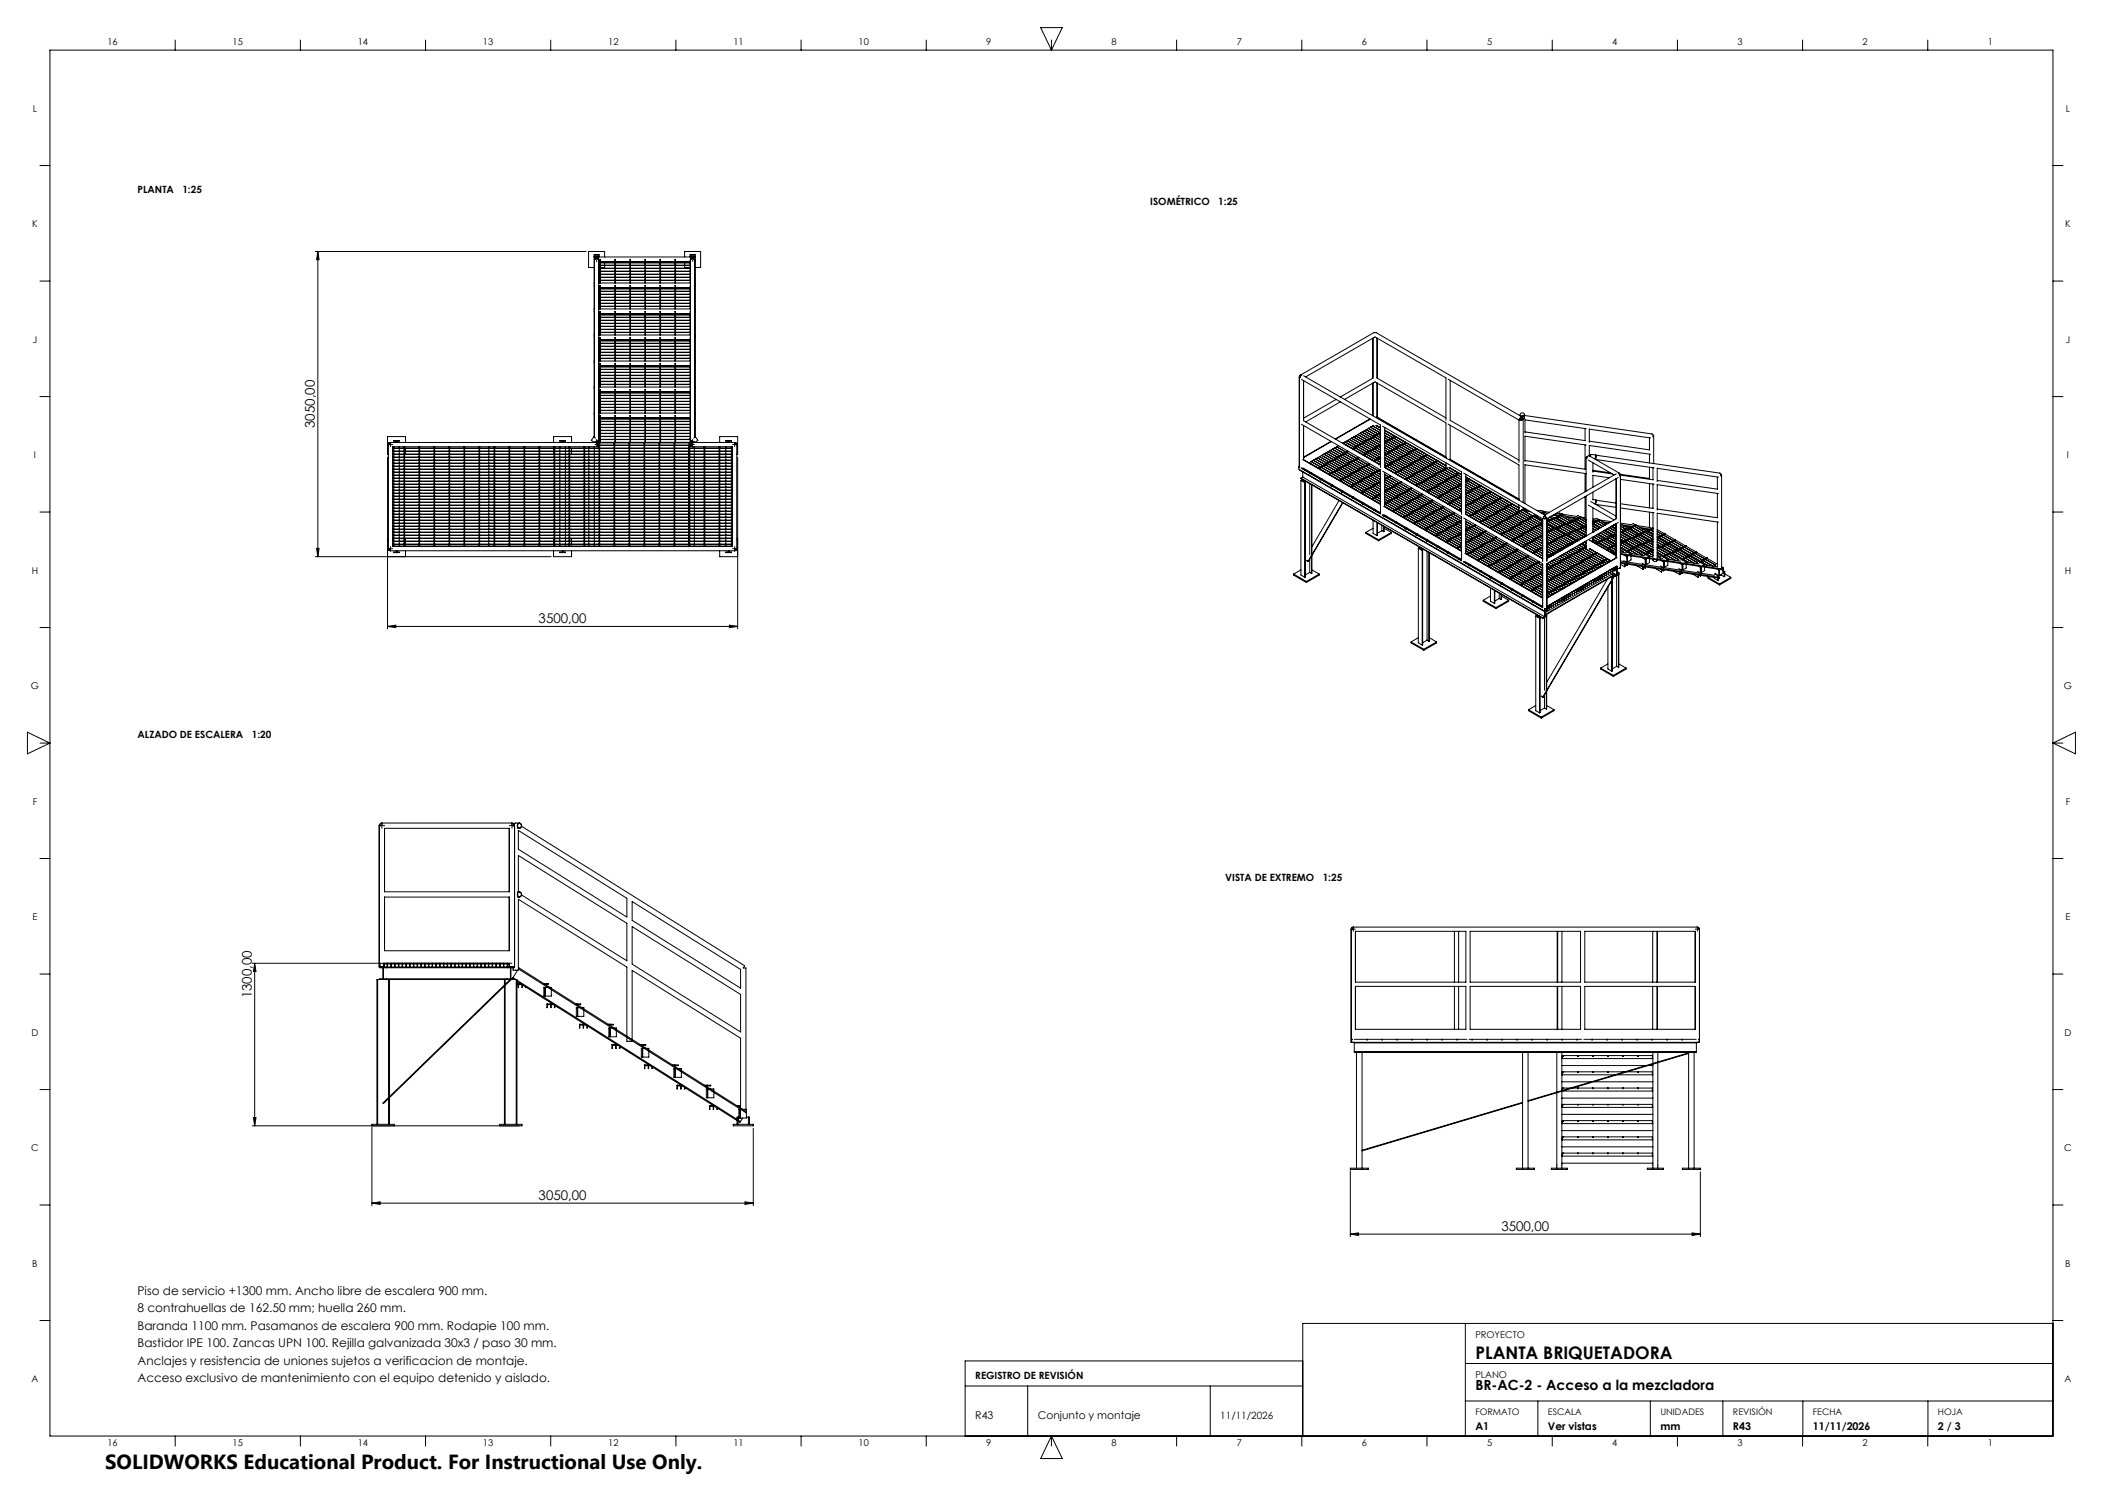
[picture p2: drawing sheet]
<svg xmlns="http://www.w3.org/2000/svg" width="841mm" height="594mm" viewBox="0 0 841 594" stroke-linecap="round" stroke-linejoin="round" font-family="sans-serif">
<defs><g id="words">
<text font-size="8.2" x="42.1" y="587.3">SOLIDWORKS Educational Product. For Instructional Use Only.</text>
<text font-size="6.9" x="590" y="543.2">PLANTA BRIQUETADORA</text>
<text font-size="5.6" x="590" y="555.8">BR-AC-2 - Acceso a la mezcladora</text>
<g font-size="5.3">
<text x="126" y="171.1" transform="rotate(-90 126 171.1)">3050,00</text>
<text x="215.4" y="249.2">3500,00</text>
<text x="100.7" y="399.1" transform="rotate(-90 100.7 399.1)">1300,00</text>
<text x="215.4" y="479.8">3050,00</text>
<text x="600.4" y="492.1">3500,00</text>
</g>
<g font-size="4.8">
<text x="55" y="517.6">Piso de servicio +1300 mm. Ancho libre de escalera 900 mm.</text>
<text x="55" y="524.6">8 contrahuellas de 162.50 mm; huella 260 mm.</text>
<text x="55" y="531.6">Baranda 1100 mm. Pasamanos de escalera 900 mm. Rodapie 100 mm.</text>
<text x="55" y="538.6">Bastidor IPE 100. Zancas UPN 100. Rejilla galvanizada 30x3 / paso 30 mm.</text>
<text x="55" y="545.6">Anclajes y resistencia de uniones sujetos a verificacion de montaje.</text>
<text x="55" y="552.6">Acceso exclusivo de mantenimiento con el equipo detenido y aislado.</text>
</g>
<g font-size="4.3">
<text x="390" y="567.3">R43</text>
<text x="415" y="567.3">Conjunto y montaje</text>
<text x="590" y="571.6">A1</text>
<text x="619" y="571.6">Ver vistas</text>
<text x="664" y="571.6">mm</text>
<text x="693" y="571.6">R43</text>
<text x="725" y="571.6">11/11/2026</text>
<text x="775" y="571.6">2 / 3</text>
</g>
<g font-size="4">
<text x="55" y="77.1">PLANTA</text>
<text x="72.9" y="77.1">1:25</text>
<text x="460" y="82.1">ISOMÉTRICO</text>
<text x="487.2" y="82.1">1:25</text>
<text x="55" y="295.1">ALZADO DE ESCALERA</text>
<text x="100.7" y="295.1">1:20</text>
<text x="490" y="352.1">VISTA DE EXTREMO</text>
<text x="529" y="352.1">1:25</text>
<text x="390" y="551.1">REGISTRO DE REVISIÓN</text>
<text x="488" y="567.1">11/11/2026</text>
</g>
<g font-size="3.7">
<text x="43" y="18">16</text>
<text x="93" y="18">15</text>
<text x="143.1" y="18">14</text>
<text x="193.1" y="18">13</text>
<text x="243.2" y="18">12</text>
<text x="293.3" y="18">11</text>
<text x="343.3" y="18">10</text>
<text x="394.4" y="18">9</text>
<text x="444.5" y="18">8</text>
<text x="494.6" y="18">7</text>
<text x="544.6" y="18">6</text>
<text x="594.7" y="18">5</text>
<text x="644.7" y="18">4</text>
<text x="694.8" y="18">3</text>
<text x="744.9" y="18">2</text>
<text x="794.9" y="18">1</text>
<text x="13.1" y="44.7">L</text>
<text x="826.1" y="44.7">L</text>
<text x="12.9" y="90.8">K</text>
<text x="825.9" y="90.8">K</text>
<text x="13.1" y="137">J</text>
<text x="826.1" y="137">J</text>
<text x="13.6" y="183.2">I</text>
<text x="826.6" y="183.2">I</text>
<text x="12.7" y="229.3">H</text>
<text x="825.7" y="229.3">H</text>
<text x="12.4" y="275.5">G</text>
<text x="825.4" y="275.5">G</text>
<text x="13.1" y="321.7">F</text>
<text x="826.1" y="321.7">F</text>
<text x="13" y="367.8">E</text>
<text x="826" y="367.8">E</text>
<text x="12.6" y="414">D</text>
<text x="825.6" y="414">D</text>
<text x="12.5" y="460.2">C</text>
<text x="825.5" y="460.2">C</text>
<text x="12.9" y="506.3">B</text>
<text x="825.9" y="506.3">B</text>
<text x="590" y="535">PROYECTO</text>
<text x="590" y="551">PLANO</text>
<text x="12.6" y="552.5">A</text>
<text x="825.6" y="552.5">A</text>
<text x="43" y="578">16</text>
<text x="93" y="578">15</text>
<text x="143.1" y="578">14</text>
<text x="193.1" y="578">13</text>
<text x="243.2" y="578">12</text>
<text x="293.3" y="578">11</text>
<text x="343.3" y="578">10</text>
<text x="394.4" y="578">9</text>
<text x="444.5" y="578">8</text>
<text x="494.6" y="578">7</text>
<text x="544.6" y="578">6</text>
<text x="594.7" y="578">5</text>
<text x="644.7" y="578">4</text>
<text x="694.8" y="578">3</text>
<text x="744.9" y="578">2</text>
<text x="794.9" y="578">1</text>
</g>
<g font-size="3.6">
<text x="590" y="565.5">FORMATO</text>
<text x="619" y="565.5">ESCALA</text>
<text x="664" y="565.5">UNIDADES</text>
<text x="693" y="565.5">REVISIÓN</text>
<text x="725" y="565.5">FECHA</text>
<text x="775" y="565.5">HOJA</text>
</g>
</g></defs>
<g fill="none" stroke="#000" stroke-width=".4">
<path d="M70.1 16v4M120.1 16v4M170.2 16v4M220.2 16v4M270.3 16v4M320.4 16v4M370.4 16v4M416.2 11h8.6l-4.3 9zM420.5 16v4M470.5 16v4M520.6 16v4M570.7 16v4"/>
<path d="M620.7 16v4M670.8 16v4M720.9 16v4M770.9 16v4M20 20h801v554h-801zM16 66.2h4M821 66.2h4M16 112.4h4M126.1 100.5h108.3M127.1 100.5l.5 3.3h-1zM127.1 100.5v122M237.6 102.7h40.4v72"/>
<path d="M237.6 113.1h.1M237.7 103.7l.9-.4 .8 .4M237.7 103.7a.85 .85 0 0 1 .9-.8 .85 .85 0 0 1 .8 .8M237.7 103.7v71.1M237.8 102.7v-.6h1.8v-.4h-2v73M237.9 103.5a.75 .75 0 0 1 .7-.5 .75 .75 0 0 1 .7 .5M239.4 103.7v72.8M239.4 113.1h36.7M239.6 115.1h.3M239.6 115.5h.3M239.6 104.7h36.4M239.6 105.1h.3"/>
<path d="M239.6 106.9h.3M239.6 102.7h.1M239.6 103.9v9.2M239.6 114.2v9.3M239.8 104.8h36M239.8 106l36 .1zM239.8 107.2l36 .1zM239.8 108.4l36 .1zM239.8 109.6l36 .1zM239.8 110.8l36 .1zM239.8 112l36 .1zM239.8 115.2l36 .1z"/>
<path d="M239.8 116.4l36 .1zM239.8 117.6l36 .1zM239.8 118.8l36 .1zM239.9 113.1v-9.4h.2v9.4M240.1 115.1h5.8M240.1 115.5h5.8M240.1 105.1h5.8M241.8 102.7v-2.2h-6.4v6.4h2.2M241.8 106.1v.8h-1.7M241.8 105.1v.9M245.9 113.1v-9.4h.2v9.4M246.1 115.1h5.8"/>
<path d="M246.1 115.5h5.8M246.1 105.1h5.8M251.9 113.1v-9.4h.2v9.4M252.1 115.1h5.8M252.1 115.5h5.8M252.1 105.1h5.8M257.9 113.1v-9.4h.2v9.4M258.1 115.1h5.8M258.1 115.5h5.8M258.1 105.1h5.8M263.9 113.1v-9.4h.3v9.4M264.2 115.1h5.7"/>
<path d="M264.2 115.5h5.7M264.2 105.1h5.7M269.9 113.1v-9.4h.3v9.4M270.2 115.1h5.8M270.2 115.5h5.8M270.2 105.1h5.8M273.8 102.7v-2.2h6.4v6.4h-2.2M273.8 105.1v.9M273.8 106.1v.8h2.2M276 103.9v9.2M276 114.2v9.3M276.1 103.7l.9-.4 .8 .4"/>
<path d="M276.1 103.7a.86 .86 0 0 1 .9-.8 .86 .86 0 0 1 .8 .8M276.1 103.7v72.8M276.2 102.7v-.6h1.8v-.4h-2v1M276.3 103.5a.73 .73 0 0 1 .7-.5 .73 .73 0 0 1 .7 .5M277.8 103.7v71.1M277.8 113.1h.2M821 112.4h4M237.6 133.9h.1M237.6 123.5h.1M239.4 133.9h36.7M239.4 123.5h36.7M239.6 136.3h.3"/>
<path d="M239.6 135.9h36.4M239.6 125.9h.3M239.6 125.5h.3M239.6 124.5v9.4M239.6 134.8v9.5M239.8 120l36 .1zM239.8 121.2l36 .1zM239.8 122.4l36 .1zM239.8 125.6l36 .1zM239.8 126.8l36 .1zM239.8 128l36 .1zM239.8 129.2l36 .1z"/>
<path d="M239.8 130.4l36 .1zM239.8 131.6l36 .1zM239.8 132.8l36 .1zM239.8 136h36M239.8 137.2l36 .1zM239.8 138.4l36 .1zM239.8 139.6l36 .1zM239.9 123.5v-9.4h.2v9.4M239.9 133.9v-9.4h.2v9.4M240.1 136.3h5.8M240.1 125.9h5.8M240.1 125.5h5.8"/>
<path d="M245.9 123.5v-9.4h.2v9.4M245.9 133.9v-9.4h.2v9.4M246.1 136.3h5.8M246.1 125.9h5.8M246.1 125.5h5.8M251.9 123.5v-9.4h.2v9.4M251.9 133.9v-9.4h.2v9.4M252.1 136.3h5.8M252.1 125.9h5.8M252.1 125.5h5.8M257.9 123.5v-9.4h.2v9.4M257.9 133.9v-9.4h.2v9.4"/>
<path d="M258.1 136.3h5.8M258.1 125.9h5.8M258.1 125.5h5.8M263.9 123.5v-9.4h.3v9.4M263.9 133.9v-9.4h.3v9.4M264.2 136.3h5.7M264.2 125.9h5.7M264.2 125.5h5.7M269.9 123.5v-9.4h.3v9.4M269.9 133.9v-9.4h.3v9.4M270.2 136.3h5.8M270.2 125.9h5.8"/>
<path d="M270.2 125.5h5.8M276 124.5v9.4M276 134.8v9.5M277.8 133.9h.2M277.8 123.5h.2M549 135.2v16l-13 7.5M550.7 135.2v16l27.5 15.9M16 158.5h4M237.6 154.7h.1M237.6 144.3h.1M239.4 154.7h36.7M239.4 144.3h36.7"/>
<path d="M239.6 156.7h36.4M239.6 157.1h.3M239.6 146.3h36.4M239.6 146.7h.3M239.6 145.1v9.6M239.6 155.4v9.7M239.8 140.8l36 .1zM239.8 142l36 .1zM239.8 143.2l36 .1zM239.8 146.4h36M239.8 147.6l36 .1zM239.8 148.8l36 .1z"/>
<path d="M239.8 150l36 .1zM239.8 151.2l36 .1zM239.8 152.4l36 .1zM239.8 153.6l36 .1zM239.8 156.8h36M239.8 158l36 .1zM239.8 159.2l36 .1zM239.9 144.3v-9.4h.2v9.4M239.9 154.7v-9.4h.2v9.4M240.1 157.1h5.8M240.1 146.7h5.8M245.9 144.3v-9.4h.2v9.4"/>
<path d="M245.9 154.7v-9.4h.2v9.4M246.1 157.1h5.8M246.1 146.7h5.8M251.9 144.3v-9.4h.2v9.4M251.9 154.7v-9.4h.2v9.4M252.1 157.1h5.8M252.1 146.7h5.8M257.9 144.3v-9.4h.2v9.4M257.9 154.7v-9.4h.2v9.4M258.1 157.1h5.8M258.1 146.7h5.8M263.9 144.3v-9.4h.3v9.4"/>
<path d="M263.9 154.7v-9.4h.3v9.4M264.2 157.1h5.7M264.2 146.7h5.7M269.9 144.3v-9.4h.3v9.4M269.9 154.7v-9.4h.3v9.4M270.2 157.1h5.8M270.2 146.7h5.8M276 145.1v9.6M276 155.4v9.7M277.8 154.7h.2M277.8 144.3h.2M519.6 150.7v36.2"/>
<path d="M519.9 150.4v.5M520 150h.5l-.6 1-.3-.4zM520 150l29.5-17 .7-.1 58.5 33.8M520.1 150.3l-.2 .1M520.4 150l-.4 .1v.5M520.5 151.7l31.6 18.2v17M521.3 152.1v16.1l30.8 17.7M521.3 150.2l96.4 55.7 28.6-16.5M522.1 150.7l27.8-16 28.3 16.4v16.9M534.3 159.7l-13 7.5M537.7 159.7l12.2-7.1 28.3 16.4v14M549 153.1v13.1"/>
<path d="M550.7 153.1v13.7M579.1 151.5l28.3 16.4v17M579.9 152v16l27.5 15.9M821 158.5h4M155.3 177.7v41.6M155.6 177.3v.4M155.8 177l-.2 .1M155.8 177.1v.6M156.2 176.9a.59 .59 0 0 1 0 .8 .59 .59 0 0 1-.9 0M156.2 176.9l-.7 .3-.2 .5M156.2 177l-.4 .1-.4 .6M156.2 176.9h81.4"/>
<path d="M157 179.1h135.9M157 179.2h135.9M157.5 178.6v.5M157.5 179.2v1.1M158.5 176.9v-.6h-1v-.2h2.2v.2h-1v.6M159.7 178.6v.5M159.7 179.2v1.1M161.6 178.6v39.9M161.8 178.6v39.9M162.2 176.9v-2.4h-7.2v7.2h.3M162.2 179.2v1.1M167.6 178.6v39.9"/>
<path d="M167.8 178.6v39.9M173.6 178.6v39.9M173.8 178.6v39.9M179.6 178.6v39.9M179.8 178.6v39.9M185.6 178.6v39.9M185.8 178.6v39.9M191.6 178.6v39.9M191.8 178.6v39.9M195.5 178.6v.5M195.5 179.2v1.1M197.6 178.6v39.9"/>
<path d="M197.8 178.6v39.9M203.6 178.6v39.9M203.8 178.6v39.9M209.6 178.6v39.9M209.8 178.6v39.9M215.6 178.6v39.9M215.8 178.6v39.9M221.4 176.9v-2.4h7.2v2.4M221.4 179.2v1.1M221.6 178.6v39.9M221.8 178.6v39.9M223.9 178.6v.5"/>
<path d="M223.9 179.2v1.1M224.9 176.9v-.6h-1v-.2h2.2v.2h-1v.6M226.1 178.6v.5M226.1 179.2v1.1M227.6 178.6v39.9M227.8 178.6v39.9M228.6 179.2v1.1M233.6 178.6v39.9M233.8 178.6v39.9M235.5 178.6v.5M235.5 179.2v1.1M237.6 165.1h.1"/>
<path d="M237.6 176.8v.1M237.7 178.6v.5M237.7 179.2v1.1M238.2 175.1l-.7-.4-1 1.3 1.1 .9M238.3 176.9h.5M238.8 176.9v1.7M238.8 176.9a.85 .85 0 0 1 .8 .8 .85 .85 0 0 1-.8 .9M238.8 177a.74 .74 0 0 1 .7 .7 .74 .74 0 0 1-.7 .8M238.8 178.6h-81.8v39.9h135.9v-39.9h-16.1M238.8 177.9l.8 .1v40.5M238.8 178h.7M238.8 177h.2"/>
<path d="M238.9 176.1a.38 .38 0 0 1 .4 .4 .38 .38 0 0 1-.4 .4M239.3 177h.3M239.3 176.8l-.3 .1M239.3 176.5l-.5 .7M239.4 176.5a.54 .54 0 0 0-.6-.4 .54 .54 0 0 0-.4 .7l-.2 .3M239.4 176.5l-.6 .8M239.4 165.1h36.7M239.4 175.5h.2M239.4 175.6h.2M239.6 167.5h.3M239.6 167.1h.3M239.6 177h36.2v41.5"/>
<path d="M239.6 165.7v11.7M239.6 178h36.4M239.6 177.9h36.3M239.8 160.4l36 .1zM239.8 161.6l36 .1zM239.8 162.8l36 .1zM239.8 164l36 .1zM239.8 167.2l36 .1zM239.8 168.4l36 .1zM239.8 169.6l36 .1zM239.8 170.8l36 .1zM239.8 172l36 .1z"/>
<path d="M239.8 173.2l36 .1zM239.8 174.4l36 .1zM239.8 175.6l36 .1zM239.8 176.9h36M239.8 177h5.8M239.9 165.1v-9.4h.2v9.4M240.1 167.5h5.8M240.1 167.1h5.8M240.1 176.9v-10.8h-.2l-.1 52.4M245.6 177v41.5M245.8 177h5.8M245.9 165.1v-9.4h.2v9.4"/>
<path d="M246.1 167.5h5.8M246.1 167.1h5.8M246.1 176.9v-10.8h-.2l-.1 52.4M251.6 177v41.5M251.8 177v41.5M251.8 177h5.8M251.9 176.9v-10.8h.2v10.8M251.9 165.1v-9.4h.2v9.4M252.1 167.5h5.8M252.1 167.1h5.8M257.6 177v41.5M257.8 177v41.5"/>
<path d="M257.8 177h5.8M257.9 176.9v-10.8h.2v10.8M257.9 165.1v-9.4h.2v9.4M258.1 167.5h5.8M258.1 167.1h5.8M263.6 177v41.5M263.8 177v41.5M263.8 177h5.8M263.9 176.9v-10.8h.3v10.8M263.9 165.1v-9.4h.3v9.4M264.2 167.5h5.7M264.2 167.1h5.7"/>
<path d="M269.6 177v41.5M269.8 177v41.5M269.8 177h5.8M269.9 165.1v-9.4h.3v9.4M269.9 176.9v-10.8h.3v10.8M270.2 167.5h5.8M270.2 167.1h5.8M275.5 179.2v1.1M275.6 177v41.5M275.6 178.1l-.1 1M275.8 178.1h.2M275.8 177h.5"/>
<path d="M276 165.7v11.3M276 175.5h.1M276 177.9h.8M276.1 176.5a.5 .5 0 0 1 .6-.4 .5 .5 0 0 1 .4 .6l.3 .4M276.1 176.5l.7 .8M276.1 178h.7M276.2 178.1h.6M276.2 176.5l.6 .7M276.2 176.9v.1M276.3 176.8l.2 .1M276.5 177h.3M276.7 176.1a.38 .38 0 0 0-.5 .4 .38 .38 0 0 0 .5 .4"/>
<path d="M276.8 176.9v1.7M276.8 176.9a.85 .85 0 0 0-.9 .8 .85 .85 0 0 0 .9 .9M276.8 177a.74 .74 0 0 0-.8 .7 .74 .74 0 0 0 .8 .8M276.8 176.9h.4M277.4 175.1l.7-.4 1 1.3-1.2 .9h15.9M277.7 178.6v.5M277.7 179.2v1.1M277.8 165.1h.2M278 176.8v.1M281.6 178.6v39.9M281.8 178.6v39.9M287.6 178.6v39.9"/>
<path d="M287.8 176.9v-2.4h7.2v7.2h-.4M287.8 178.6v39.9M290.3 178.6v.5M290.3 179.2v1.1M291.3 176.9v-.6h-1v-.2h2.2v.2h-1v.6M292.5 178.6v.5M292.5 179.2v1.1M293.8 176.9v.8M293.8 177l.6 .3 .1 .4M293.8 176.9l.7 .3 .1 .5M293.8 177.7h.8M293.8 177h.1"/>
<path d="M293.8 177v.7M294.6 177.7v41.6M520.5 169.6l31.6 18.2v17.5M521.3 170.1v13.6M532.2 179.9v.3M532.3 176.4l-11 6.4M532.4 176.5l-11.1 6.4M532.8 179.6l19.3 11.1M532.8 179.6l19.3 11M533 179.5v.2M533.6 179.1l18.5 10.7M533.9 179v.2"/>
<path d="M534.5 178.6l17.6 10.2M534.6 178.6l17.5 10.1M534.7 178.5v.2M535.3 178.2l-11.8 6.8M536 160.6l-13.9 8.1M537.1 177.1l15 8.6M537.3 177v.2M537.8 176.7l14.3 8.1M538 176.6l14.1 8.1M538.1 176.5v.2M538.7 176.2l13.4 7.7M538.8 176.1l13.3 7.7"/>
<path d="M539 176v.2M539.5 175.7l12.6 7.2M539.6 175.6l12.5 7.2-2.8 1.6M539.8 175.5v.2M540.4 175.2l11.7 6.7M540.5 175.1l11.6 6.7M540.7 175v.3M541.3 174.7l10.8 6.2M541.3 174.7l10.8 6.1M541.5 174.5v.3M541.8 179.1l-.6 .4M542.1 174.2l10 5.7"/>
<path d="M542.2 174.2l9.9 5.7M542.4 174.1v.2M542.6 178.6l-.6 .4M543 173.7l9.1 5.3M543 173.7l9.1 5.2M543.2 173.6v.2M543.5 178.1l-.6 .4M543.8 173.2l8.3 4.8M543.9 173.2l8.2 4.7-7 4M544.1 173.1v.2M544.3 177.7l-.6 .3M544.7 172.7l7.4 4.3"/>
<path d="M544.7 172.7l7.4 4.2M544.9 172.6v.2M545.1 177.2l-.6 .3M545.5 172.3l6.6 3.7M545.6 172.2l6.5 3.7M545.7 172.1v.2M546 176.7l-.6 .3M546.6 171.6v.2M546.8 176.2l-.6 .3M547.2 171.3l4.9 2.8M547.3 171.2l4.8 2.8M547.4 171.1v.2"/>
<path d="M547.7 175.7l-.6 .3M547.8 167.5l-13.8 8M548 167.6l-13.9 7.9M548.3 170.6v.2M548.5 175.2l-.5 .3M548.9 170.3l3.2 1.8M549 170.2l3.1 1.8M549 170.2v.1M549.4 170l-12.4 7.2M549.4 179.6l-.6 .3M549.4 174.7l-.6 .3M550.2 170.1l1.9 1"/>
<path d="M550.3 179.1l-.6 .4M550.3 174.2l-.6 .3M550.4 166.8l27.8 16M550.5 166.6l27.7 16M550.7 170.2v.1M551.1 178.6l-.6 .4M551.1 173.7l-.6 .4M552 178.1l-.6 .4M552 173.2l-.6 .4M552.1 171l-1.7-1 1.7 1.1M552.1 177.7l-7.2 4.1M552.1 173.1l-4-2.4 4 2.3-11.3 6.5"/>
<path d="M552.1 172.8l-11.4 6.5M552.1 175l-5.8-3.2 5.8 3.2M552.9 170.4l31.6 18.2v17M553.8 170.9v15.9l30.7 17.8M553.8 171.9l24.4 14.3M553.8 172.1l24.4 14.2M553.8 173l30.7 17.7M553.8 173.1l30.7 17.7M553.8 174.1l30.7 17.7M553.8 174l30.7 17.7M553.8 175l30.7 17.7-30.7-17.7M553.8 176l30.7 17.8"/>
<path d="M553.8 175.9l30.7 17.8M553.8 177l30.7 17.8M553.8 177.9l30.7 17.7M553.8 178l30.7 17.7M553.8 178.9l30.7 17.7M553.8 179l30.7 17.7M553.8 179.9l30.7 17.7-30.7-17.7M553.8 172h.1M554 172.1h-.1M554.5 176.7l-.6 .3M555.3 176.2l-.6 .3M556.2 175.7l-.6 .3"/>
<path d="M557 175.2l-.6 .3M557.8 174.3l-4 2.4M557.9 179.6l-.6 .3M557.9 174.7l-.6 .3M558 174.4l-4.2 2.5 30.7 17.8M558.2 174.5h-.1M558.7 179.1l-.6 .4M559.6 178.6l-.6 .4M560.4 178.1l-.6 .4M561.3 177.7l-.6 .3M562.1 176.8l-8.3 4.8M562.1 177.2l-.6 .3"/>
<path d="M562.3 176.9l-8.5 4.9M562.4 177h.1M566.3 179.2l-12.5 7.3M566.4 179.6l-.6 .3M566.5 179.3l-12.7 7.4M566.7 179.4l-.1 .1M579.1 169.5l28.3 16.4v14M579.9 170v13.6M607.9 167.1a.65 .65 0 0 1 .9-.2 .65 .65 0 0 1 .1 1 .65 .65 0 0 1-.9 0l-.3-.1zM608 166.3l-.1-.4a.87 .87 0 0 1 .6-.9 .87 .87 0 0 1 1 .5l.2 .6 51 7.4 .4 .6v.5l.2-.3-.2-.4M608.1 166.9l.4 .1M608.2 166.9h.1"/>
<path d="M608.2 166.9l.5 .4 .9-.1M608.3 166.9l.5 .4 .7-.2M608.3 166.8v.1M608.3 166.8h.4l.1 .5M608.3 166.8a.53 .53 0 0 0-.4 .7 .53 .53 0 0 0 .6 .4 .53 .53 0 0 0 .4-.8l-.9-.1M608.3 166.5a.69 .69 0 0 1 1-.4 .69 .69 0 0 1 .2 1 .69 .69 0 0 0-.2-.9 .69 .69 0 0 0-1 .3zM608.5 166.4l1.1 .2M608.5 167.8h.1M608.8 166.4l.7 .1M609.1 167.4v33.5M609.8 167.8l24.5 3.6M609.8 174.4l24.5 3.5"/>
<path d="M609.8 172.6l24.2 3.5M609.8 167.7v5.4M609.8 174.3v10.2M633.9 171.3v4.8M633.9 177.8v9.7M635.6 171.5l24.5 3.6M635.6 178.1l24.5 3.5M635.6 176.3l24.1 3.5M635.6 171.4v5.4M635.6 178v4.1M659.6 175v4.8M661.1 174.1v.4"/>
<path d="M661.3 174.3v11M155 182.7v68.7M157 180.3h135.9M157 180.4h135.9M157 181.5h135.9M157 181.6h135.9M157 182.8h135.9M157 182.7h135.9M157 183.9h135.9M157 184h135.9M157 185.1h135.9M157 185.2h135.9"/>
<path d="M157 186.4h135.9M157 186.3h135.9M157 187.5h135.9M157 187.6h135.9M157 188.7h135.9M157 188.8h135.9M157 189.9h135.9M157 190h135.9M157 191.2h135.9M157 191.1h135.9M157 192.4h135.9M157 192.3h135.9"/>
<path d="M157 193.5h135.9M157 193.6h135.9M157 194.7h135.9M157 194.8h135.9M157 196h135.9M157 195.9h135.9M157 197.1h135.9M157 197.2h135.9M157 198.4h135.9M157 198.3h135.9M157 199.5h135.9M157 199.6h135.9"/>
<path d="M157 181.7h.5M157.5 180.4v1.1M157.5 181.6v1.1M157.5 182.8v1.1M157.5 184v1.1M157.5 185.2v1.1M157.5 186.4v1.1M157.5 187.6v1.1M157.5 188.8v1.1M157.5 190v1.1M157.5 191.2v1.1M157.5 192.4v1.1"/>
<path d="M157.5 193.6v1.1M157.5 194.8v1.1M157.5 196v1.1M157.5 197.2v1.1M157.5 198.4v1.1M157.5 199.6v1.1M159.7 181.7h1.9M159.7 180.4v1.1M159.7 181.6v1.1M159.7 182.8v1.1M159.7 184v1.1M159.7 185.2v1.1"/>
<path d="M159.7 186.4v1.1M159.7 187.6v1.1M159.7 188.8v1.1M159.7 190v1.1M159.7 191.2v1.1M159.7 192.4v1.1M159.7 193.6v1.1M159.7 194.8v1.1M159.7 196v1.1M159.7 197.2v1.1M159.7 198.4v1.1M159.7 199.6v1.1"/>
<path d="M162.2 181.6l-.4 .1M162.2 180.4v1.1M195.5 180.4v1.1M195.5 181.6v1.1M195.5 182.8v1.1M195.5 184v1.1M195.5 185.2v1.1M195.5 186.4v1.1M195.5 187.6v1.1M195.5 188.8v1.1M195.5 190v1.1M195.5 191.2v1.1"/>
<path d="M195.5 192.4v1.1M195.5 193.6v1.1M195.5 194.8v1.1M195.5 196v1.1M195.5 197.2v1.1M195.5 198.4v1.1M195.5 199.6v1.1M221.4 181.6l.2 .1M221.4 180.4v1.1M221.8 181.7h2.1M223.9 180.4v1.1M223.9 181.6v1.1"/>
<path d="M223.9 182.8v1.1M223.9 184v1.1M223.9 185.2v1.1M223.9 186.4v1.1M223.9 187.6v1.1M223.9 188.8v1.1M223.9 190v1.1M223.9 191.2v1.1M223.9 192.4v1.1M223.9 193.6v1.1M223.9 194.8v1.1M223.9 196v1.1"/>
<path d="M223.9 197.2v1.1M223.9 198.4v1.1M223.9 199.6v1.1M226.1 181.7h1.5M226.1 180.4v1.1M226.1 181.6v1.1M226.1 182.8v1.1M226.1 184v1.1M226.1 185.2v1.1M226.1 186.4v1.1M226.1 187.6v1.1M226.1 188.8v1.1"/>
<path d="M226.1 190v1.1M226.1 191.2v1.1M226.1 192.4v1.1M226.1 193.6v1.1M226.1 194.8v1.1M226.1 196v1.1M226.1 197.2v1.1M226.1 198.4v1.1M226.1 199.6v1.1M228.6 181.6l-.8 .1M228.6 180.4v1.1M235.5 180.4v1.1"/>
<path d="M235.5 181.6v1.1M235.5 182.8v1.1M235.5 184v1.1M235.5 185.2v1.1M235.5 186.4v1.1M235.5 187.6v1.1M235.5 188.8v1.1M235.5 190v1.1M235.5 191.2v1.1M235.5 192.4v1.1M235.5 193.6v1.1M235.5 194.8v1.1"/>
<path d="M235.5 196v1.1M235.5 197.2v1.1M235.5 198.4v1.1M235.5 199.6v1.1M237.7 180.4v1.1M237.7 181.6v1.1M237.7 182.8v1.1M237.7 184v1.1M237.7 185.2v1.1M237.7 186.4v1.1M237.7 187.6v1.1M237.7 188.8v1.1"/>
<path d="M237.7 190v1.1M237.7 191.2v1.1M237.7 192.4v1.1M237.7 193.6v1.1M237.7 194.8v1.1M237.7 196v1.1M237.7 197.2v1.1M237.7 198.4v1.1M237.7 199.6v1.1M275.5 180.4v1.1M275.5 181.6v1.1M275.5 182.8v1.1"/>
<path d="M275.5 184v1.1M275.5 185.2v1.1M275.5 186.4v1.1M275.5 187.6v1.1M275.5 188.8v1.1M275.5 190v1.1M275.5 191.2v1.1M275.5 192.4v1.1M275.5 193.6v1.1M275.5 194.8v1.1M275.5 196v1.1M275.5 197.2v1.1"/>
<path d="M275.5 198.4v1.1M275.5 199.6v1.1M277.7 180.4v1.1M277.7 181.6v1.1M277.7 182.8v1.1M277.7 184v1.1M277.7 185.2v1.1M277.7 186.4v1.1M277.7 187.6v1.1M277.7 188.8v1.1M277.7 190v1.1M277.7 191.2v1.1"/>
<path d="M277.7 192.4v1.1M277.7 193.6v1.1M277.7 194.8v1.1M277.7 196v1.1M277.7 197.2v1.1M277.7 198.4v1.1M277.7 199.6v1.1M287.8 181.7h2.5M290.3 180.4v1.1M290.3 181.6v1.1M290.3 182.8v1.1M290.3 184v1.1"/>
<path d="M290.3 185.2v1.1M290.3 186.4v1.1M290.3 187.6v1.1M290.3 188.8v1.1M290.3 190v1.1M290.3 191.2v1.1M290.3 192.4v1.1M290.3 193.6v1.1M290.3 194.8v1.1M290.3 196v1.1M290.3 197.2v1.1M290.3 198.4v1.1"/>
<path d="M290.3 199.6v1.1M292.5 180.4v1.1M292.5 181.6v1.1M292.5 182.8v1.1M292.5 184v1.1M292.5 185.2v1.1M292.5 186.4v1.1M292.5 187.6v1.1M292.5 188.8v1.1M292.5 190v1.1M292.5 191.2v1.1M292.5 192.4v1.1"/>
<path d="M292.5 193.6v1.1M292.5 194.8v1.1M292.5 196v1.1M292.5 197.2v1.1M292.5 198.4v1.1M292.5 199.6v1.1M292.5 181.7h.4M295 182.7v68.7M519.4 186.6v1l.9 .5M519.4 186.6h.1M519.4 186.6h.2M519.6 186.6h-.1"/>
<path d="M520.2 192l.9 .4 .5-.3M520.2 192l1.6 .9M520.2 192v37.9l1.6 .8M520.2 188.1l96.8 56M520.2 191.1l96.8 56M520.2 191.1l96.8 55.9M520.3 188.1l96.7 55.9a1.11 1.11 0 0 0 1.6-.1M520.3 187.1l31.8 18.4M521 187l31.1 18M521 183.7l31.1 18M521 188.6v2.1M521 190.7l96.7 55.8"/>
<path d="M521 190.7l-.8 .4M521.2 183.6l30.9 17.9M521.7 192.2l-.4 .2 .7 .5M521.8 192.9v37.8M522 192.9h-.2M522 192.9l-.2 37.8M523.7 184.8v.2M523.8 189.1l.1 .3v-.2M523.8 193.3v28.5M523.8 189.1l.1 .1M524.2 188.9l-.4 .2M524.3 184.5l27.8 16"/>
<path d="M524.4 189l-.5 .2M524.4 184.5l27.7 15.9M524.5 193.7v35.5M524.5 189l-.3 .3M524.5 184.4v.2M524.7 193.8l-.2 35.4M525.1 184l27 15.6M525.4 183.9v.2M526 183.5l26.1 15.1M526.1 183.5l26 15M526.2 183.4v.2M526.8 183l25.3 14.6"/>
<path d="M526.9 183l25.2 14.5-3.5 2M527.1 182.9v.2M527.8 182.5l24.3 14-24.4-13.9M527.9 182.4v.2M528 191.6l.2 .1M528.2 187l-.6 .3M528.4 191.3l-.4 .3M528.5 182.1l23.6 13.5M528.6 191.4l-.4 .3M528.6 182l23.5 13.5M528.8 191.5l-.4 .2M528.8 181.9v.2"/>
<path d="M529 186.5l-.6 .3M529.4 181.6l22.7 13.1M529.4 181.5l22.7 13M529.6 181.4v.2M529.9 186l-.6 .3M530.2 181.1l21.9 12.6M530.5 180.9v.2M530.7 185.5l-.6 .3M531.1 180.5l21 12.1-21-12M531.3 180.4v.2M531.6 185l-.6 .3M531.9 180.1l20.2 11.6"/>
<path d="M532 180.1l20.1 11.5M532.3 194l.1 .3v-.2M532.3 194l.1 .1M532.4 189.4l-.6 .4M532.4 184.5l-.6 .3M532.7 193.8l-.4 .2M532.8 193.8l-.4 .3M533 194l-.3 .2M533.3 188.9l-.6 .4M533.3 184l-.6 .4M534.1 188.4l-.6 .4M534.1 183.5l-.6 .4"/>
<path d="M535 187.9l-.6 .4M535 183l-.6 .4M535.8 187.4l-.6 .4M535.8 182.6l-.6 .3M536.5 196.5l.2 .1M536.7 191.8l-.6 .4M536.7 187l-.6 .3M536.7 182.1l-.6 .3M536.9 196.2l-.4 .3M537.1 196.3l-.4 .3M537.3 196.4l-.4 .2M537.5 191.4l-.6 .3"/>
<path d="M537.5 186.5l-.6 .3M537.5 181.6l-.6 .3M538.4 190.9l-.6 .3M538.4 186l-.6 .3M538.4 181.1l-.6 .3M539 180.3l-11.8 6.8M539.2 180.4l-11.8 6.8M539.2 190.4l-.6 .3M539.2 185.5l-.6 .3M539.2 180.6l-.6 .3M540.1 189.9l-.6 .3M540.1 185l-.6 .3"/>
<path d="M540.7 198.9l.2 .1M540.7 198.9l.2 .3v-.2M540.9 194.3l-.6 .4M540.9 189.4l-.6 .4M540.9 184.5l-.6 .3M541.2 198.6l-.5 .3M541.3 198.7l-.4 .3M541.5 198.9l-.3 .2M541.8 193.8l-.6 .4M541.8 188.9l-.6 .4M541.8 184l-.6 .4M542.6 193.3l-.6 .4"/>
<path d="M542.6 188.4l-.6 .4M542.6 183.5l-.6 .4M543.2 182.8l-11.8 6.8M543.4 182.9l-11.8 6.8M543.5 192.8l-.6 .4M543.5 187.9l-.6 .4M543.5 183l-.6 .4M544.3 192.3l-.6 .4M544.3 187.4l-.6 .4M545.1 196.7l-.6 .4M545.1 191.8l-.6 .4M545.1 187l-.6 .3"/>
<path d="M546 196.2l-.6 .4M546 191.4l-.6 .3M546 186.5l-.6 .3M546 181.6l-.6 .3M546.8 195.8l-.6 .3M546.8 190.9l-.6 .3M546.8 186l-.6 .3M546.8 181.1l-.6 .3M547.5 185.2l-11.8 6.8M547.7 185.3l-11.9 6.8M547.7 195.3l-.6 .3M547.7 190.4l-.6 .3"/>
<path d="M547.7 185.5l-.6 .3M547.7 180.6l-.6 .3M548.5 194.8l-.5 .3M548.5 189.9l-.5 .3M548.5 180.1l-.5 .3M549.4 199.2l-.6 .3M549.4 194.3l-.6 .4M549.4 189.4l-.6 .4M550.3 198.7l-.6 .4M550.3 193.8l-.6 .4M550.3 188.9l-.6 .4M550.3 184l-.6 .4"/>
<path d="M551.1 198.2l-.6 .4M551.1 193.3l-.6 .4M551.1 188.4l-.6 .4M551.1 183.5l-.6 .4M551.7 187.7l-11.8 6.8M551.9 187.8l-11.8 6.8M552 197.7l-.6 .4M552 192.8l-.6 .4M552 187.9l-.6 .4M552 183l-.6 .4M552.1 197.3l-3.7 2.1M552.1 192.6l-7.8 4.4"/>
<path d="M552.1 192.4l-7.9 4.5M552.1 182.6l-2.9 1.6M552.9 188.3l31.6 18.3v17.4l-31.6-18.2M553.8 188.8v13.7M553.8 180.8l30.7 17.8M553.8 180.9l30.7 17.8M553.8 181.9l30.7 17.8M553.8 181.8l30.7 17.8M553.8 182.8l30.7 17.7M553.8 182.9l30.7 17.8M553.8 183.8l30.7 17.7M553.8 183.9l30.7 17.7"/>
<path d="M553.8 184.7l30.7 17.9M553.8 185.8l30.7 17.8M553.8 185.7l30.7 17.8M553.8 186.7l30.7 17.8M553.8 189.6l30.7 17.8M553.8 189.8l30.7 17.7M553.8 190.6l30.7 17.9M553.8 191.6l30.7 17.8M553.8 191.7l30.7 17.8M553.8 192.6l30.7 17.8M553.8 193.6l30.7 17.7M553.8 193.7l30.7 17.7"/>
<path d="M553.8 194.7l30.7 17.7M553.8 194.5l30.7 17.8M553.8 195.6l30.7 17.8M553.8 195.5l30.7 17.8M553.8 196.5l30.7 17.8M553.8 197.5l30.7 17.7M553.8 197.6l30.7 17.7M553.8 198.6l30.7 17.7M553.8 198.5l30.7 17.7M553.8 199.5l30.7 17.7M553.8 199.6l30.7 17.7M554.5 196.2l-.6 .4"/>
<path d="M554.5 191.4l-.6 .3M554.5 186.5l-.6 .3M554.5 181.6l-.6 .3M555.3 195.8l-.6 .3M555.3 190.9l-.6 .3M555.3 186l-.6 .3M555.3 181.1l-.6 .3M555.9 190.1l-2.1 1.3M556.1 190.2l-2.3 1.4M556.2 195.3l-.6 .3M556.2 190.4l-.6 .3M556.2 185.5l-.6 .3"/>
<path d="M556.2 180.6l-.6 .3M557 199.7l-.6 .3M557 194.8l-.6 .3M557 185l-.6 .3M557 180.1l-.6 .3M557.9 199.2l-.6 .3M557.9 194.3l-.6 .4M557.9 184.5l-.6 .3M558.7 198.7l-.6 .4M558.7 193.8l-.6 .4M558.7 188.9l-.6 .4M558.7 184l-.6 .4"/>
<path d="M559.6 198.2l-.6 .4M559.6 193.3l-.6 .4M559.6 188.4l-.6 .4M559.6 183.5l-.6 .4M560.2 192.6l-6.4 3.7M560.4 192.7l-6.6 3.8M560.4 197.7l-.6 .4M560.4 192.8l-.6 .4M560.4 187.9l-.6 .4M560.4 183l-.6 .4M561.3 197.2l-.6 .4M561.3 187.4l-.6 .4"/>
<path d="M561.3 182.6l-.6 .3M562.1 196.7l-.6 .4M562.1 187l-.6 .3M562.1 182.1l-.6 .3M563 196.2l-.6 .4M563 191.4l-.6 .3M563 186.5l-.6 .3M563 181.6l-.6 .3M563.8 195.8l-.6 .3M563.8 190.9l-.6 .3M563.8 186l-.6 .3M563.8 181.1l-.6 .3"/>
<path d="M564.4 195l-10.6 6.2M564.6 195.1l-10.8 6.3M564.7 195.3l-.6 .3M564.7 190.4l-.6 .3M564.7 185.5l-.6 .3M564.7 180.6l-.6 .3M565.5 199.7l-.6 .3M565.5 189.9l-.6 .3M565.5 185l-.6 .3M565.5 180.1l-.6 .3M566.4 199.2l-.6 .3M566.4 189.4l-.6 .4"/>
<path d="M566.4 184.5l-.6 .3M567.2 198.7l-.6 .4M567.2 193.8l-.6 .4M567.2 188.9l-.6 .4M567.2 184l-.6 .4M568.1 198.2l-.6 .4M568.1 193.3l-.6 .4M568.1 188.4l-.6 .4M568.1 183.5l-.6 .4M568.7 197.5l-11.8 6.8M568.9 197.5l-11.8 6.9M568.9 197.7l-.6 .4"/>
<path d="M568.9 192.8l-.6 .4M568.9 187.9l-.6 .4M568.9 183l-.6 .4M569.8 192.3l-.6 .4M569.8 187.4l-.6 .4M569.8 182.6l-.6 .3M570.6 181.7l-12.9 7.5M570.6 191.8l-.6 .4M570.6 187l-.6 .3M570.6 182.1l-.6 .3M570.8 181.8l-13 7.4M570.9 181.9h.1"/>
<path d="M571.5 196.2l-.6 .4M571.5 191.4l-.6 .3M571.5 186.5l-.6 .3M572.3 195.8l-.6 .3M572.3 190.9l-.6 .3M572.3 186l-.6 .3M572.9 199.9l-11.8 6.8M573.2 195.3l-.6 .3M573.2 190.4l-.6 .3M573.2 185.5l-.6 .3M574 194.8l-.6 .3M574 189.9l-.6 .3"/>
<path d="M574 185l-.6 .3M574.8 184.1l-12.9 7.5M574.9 194.3l-.6 .4M574.9 189.4l-.6 .4M574.9 184.5l-.6 .3M575 184.2l-12.9 7.5M575.2 184.3l-.1 .1M575.7 198.7l-.6 .4M575.7 193.8l-.6 .4M575.7 188.9l-.6 .4M576.5 198.2l-.6 .4M576.5 193.3l-.6 .4"/>
<path d="M576.5 188.4l-.6 .4M577.4 197.7l-.6 .4M577.4 192.8l-.6 .4M577.4 187.9l-.6 .4M578.2 185v2.1M578.2 197.2l-.6 .4M578.2 192.3l-.6 .4M578.2 187.4l-.6 .4M578.6 186.9l-12.5 7.1M578.8 186.9l-12.5 7.2M578.8 187.1l-.3 .2M579.1 196.7l-.6 .4"/>
<path d="M579.1 191.8l-.6 .4M579.4 186.9l5.1 3M579.6 183.6l27.8 16.1M579.6 186.9l4.9 2.8-5-2.8M579.8 183.5l27.6 16M579.9 187.1h.1M579.9 196.2l-.5 .4M579.9 191.4l-.5 .3M580.8 195.8l-.6 .3M580.8 190.9l-.6 .3M581.6 195.3l-.5 .3M581.6 190.4l-.5 .3"/>
<path d="M582.5 199.7l-.6 .3M582.5 194.8l-.6 .3M582.5 189.9l-.6 .3M583.3 189l-12.9 7.5M583.4 199.2l-.6 .3M583.4 194.3l-.6 .4M583.4 189.4l-.6 .4M583.5 189.1l-13 7.5M583.6 189.2v.1M584.2 198.7l-.6 .4M584.2 193.8l-.6 .4M584.5 198.1l-5.6 3.3"/>
<path d="M584.5 198.4l-5.5 3.1M584.5 198.5l-.1 .1M584.5 193.5l-9.7 5.5M584.5 193.6l-.1 .1M584.5 193.2l-9.9 5.7M585.3 189.1l31.6 18.3v16.9M586.2 189.6v16l30.7 17.7-30.7-17.8M586.2 190.7l21.2 12.3M586.2 190.8l21.2 12.3M586.2 191.7l30.7 17.8M586.2 191.8l30.7 17.8M586.2 193.7l30.7 17.8"/>
<path d="M586.2 194.8l30.7 17.7M586.2 194.7l30.7 17.7M586.2 195.6l30.7 17.8M586.2 195.7l30.7 17.8M586.2 196.6l30.7 17.8M586.2 196.7l30.7 17.8M586.2 197.6l30.7 17.8M586.2 198.6l30.7 17.7M586.2 198.7l30.7 17.7M586.2 199.6l30.7 17.8M586.7 197.2l-.5 .3M586.7 192.3l-.5 .3"/>
<path d="M587.6 191.5l-1.4 .8M587.6 196.7l-.6 .4M587.6 191.8l-.6 .4M587.7 191.6l-1.5 .9M587.9 191.7h-.1M588.4 196.2l-.6 .4M589.3 195.8l-.6 .3M590.1 195.3l-.6 .3M591 199.7l-.6 .3M591 194.8l-.6 .3M591.8 193.9l-5.6 3.3M591.8 199.2l-.6 .3"/>
<path d="M591.8 194.3l-.6 .4M592 194l-5.8 3.4M592.1 194.1v.1M592.7 198.7l-.6 .4M593.5 198.2l-.6 .4M594.4 197.7l-.6 .4M595.2 197.2l-.6 .4M596.1 196.4l-9.9 5.7M596.1 196.7l-.6 .4M596.2 196.5l-10 5.8M596.4 196.6h-.1M599.5 199.7l-.6 .3"/>
<path d="M600.3 198.8l-13 7.5M600.3 199.2l-.6 .3M600.5 198.9l-13 7.5M600.6 199v.1M609.8 185.8l24.5 3.5M609.8 184.1l24.2 3.5M609.8 185.7v15.6M633.9 189.3v7.3M633.9 198.5v8.6M634.3 182.9v13.4M634.3 198.3v16l-3.8 2.1M634.8 182.6l-.4 .3 .1 .3"/>
<path d="M635.1 183.9l10.4 6M635.6 182.2l-.7 .2-.4 .9a.44 .44 0 0 1-.1-.6 .44 .44 0 0 1 .5-.2M635.6 182.2l12 7M636.2 181.8l-.6 .4 .4-.2M636.2 181.7l-.1 .8M636.2 181.7l-.7 .5M636.2 181.7l2 .1M637 199.7l1.2 .1M637 190l6.6 1M637 188.3l7.7 1.1M637 185v3.8M637 189.9v4.9"/>
<path d="M637 196.7v3.1M637 188l7 1M637.9 183.5h.2M638.1 199.8l-.1 1.7zM638.1 199.9v1.5zM638.1 183.7l23.4 3.3M638.2 181.8l-.1 1.7zM638.2 182l-.1 1.4zM638.2 182l49.6 7.1 .4 .4v.8l.3-.3-.2-.4M638.2 199.9l8.1 1.2M646.3 191.4v16l-27.6 15.9M647.2 189.2h.5l.3 .6-.2 .4z"/>
<path d="M647.2 190.8l-28.6 16.6v16.9M647.2 189.2l.5 .1v.5M647.5 189.5l.4 .3-.1 .3M647.8 189.6l11.9 1.7M648 189.9v36.9l-.4 .4h-.9M648 191.6l13.5 2M648 189.9l13.1 1.9M659.6 181.5v3.6M659.6 186.8v4.5M659.6 193.3v9.7M661 187v4.8M661 193.5v9.7"/>
<path d="M662.7 187.2l24.5 3.5M662.7 193.7l24.5 3.6M662.7 192l24.2 3.5M662.7 187.1v5.4M662.7 193.7v10.2M686.8 197.2l.1 9.8-24.2-3.5M686.8 190.7v4.8M688.3 189.8v.4M688.5 190v36.9M16 204.7h4M126.6 219.2h1l-.5 3.3zM155 215.3h.3"/>
<path d="M155.3 219.3h.1a.59 .59 0 0 1 .8 0 .59 .59 0 0 1 0 .9M155.3 219.3l.2 .5 .7 .4M155.4 219.3l.6 .7M155.6 219.3v.5M155.8 219.9h.4M155.8 219.3v.7M157 200.7h135.9M157 200.8h135.9M157 201.9h135.9M157 202h135.9M157 203.1h135.9M157 203.2h135.9"/>
<path d="M157 204.3h135.9M157 204.4h135.9M157 205.5h135.9M157 205.6h135.9M157 206.8h135.9M157 206.7h135.9M157 207.9h135.9M157 208h135.9M157 209.1h135.9M157 209.2h135.9M157 210.3h135.9M157 210.4h135.9"/>
<path d="M157 211.5h135.9M157 211.6h135.9M157 212.7h135.9M157 212.8h135.9M157 213.9h135.9M157 214h135.9M157 215.1h135.9M157 215.2h135.9M157 216.3h135.9M157 216.4h135.9M157 217.5h135.9M157 217.6h135.9"/>
<path d="M157 215.3h.5M157 217.8h4.6M157.5 200.8v1.1M157.5 202v1.1M157.5 203.2v1.1M157.5 204.4v1.1M157.5 205.6v1.1M157.5 206.8v1.1M157.5 208v1.1M157.5 209.2v1.1M157.5 210.4v1.1M157.5 211.6v1.1"/>
<path d="M157.5 212.8v1.1M157.5 214v1.1M157.5 215.2v1.1M157.5 216.4v1.1M157.5 217.6v.9M159.7 215.3h1.9M159.7 200.8v1.1M159.7 202v1.1M159.7 203.2v1.1M159.7 204.4v1.1M159.7 205.6v1.1M159.7 206.8v1.1"/>
<path d="M159.7 208v1.1M159.7 209.2v1.1M159.7 210.4v1.1M159.7 211.6v1.1M159.7 212.8v1.1M159.7 214v1.1M159.7 215.2v1.1M159.7 216.4v1.1M159.7 217.6v.9M161.8 215.3h.4v1M161.8 217.8h5.8M162.2 216.4v1.1"/>
<path d="M162.2 217.6v.2M167.8 217.8h5.8M173.8 217.8h5.8M179.8 217.8h5.8M185.8 217.8h5.8M191.8 217.8h5.8M195.5 200.8v1.1M195.5 202v1.1M195.5 203.2v1.1M195.5 204.4v1.1M195.5 205.6v1.1M195.5 206.8v1.1"/>
<path d="M195.5 208v1.1M195.5 209.2v1.1M195.5 210.4v1.1M195.5 211.6v1.1M195.5 212.8v1.1M195.5 214v1.1M195.5 215.2v1.1M195.5 216.4v1.1M195.5 217.6v.9M197.8 217.8h5.8M203.8 217.8h5.8M209.8 217.8h5.8"/>
<path d="M215.8 217.8h5.8M221.4 216.4v1.1M221.4 217.6v.2M221.6 215.3h-.2v1M221.8 215.3h2.1M221.8 217.8h5.8M223.9 200.8v1.1M223.9 202v1.1M223.9 203.2v1.1M223.9 204.4v1.1M223.9 205.6v1.1M223.9 206.8v1.1"/>
<path d="M223.9 208v1.1M223.9 209.2v1.1M223.9 210.4v1.1M223.9 211.6v1.1M223.9 212.8v1.1M223.9 214v1.1M223.9 215.2v1.1M223.9 216.4v1.1M223.9 217.6v.9M226.1 215.3h1.5M226.1 200.8v1.1M226.1 202v1.1"/>
<path d="M226.1 203.2v1.1M226.1 204.4v1.1M226.1 205.6v1.1M226.1 206.8v1.1M226.1 208v1.1M226.1 209.2v1.1M226.1 210.4v1.1M226.1 211.6v1.1M226.1 212.8v1.1M226.1 214v1.1M226.1 215.2v1.1M226.1 216.4v1.1"/>
<path d="M226.1 217.6v.9M227.8 215.3h.8v1M227.8 217.8h5.8M228.6 216.4v1.1M228.6 217.6v.2M233.8 217.8h5.8M235.5 200.8v1.1M235.5 202v1.1M235.5 203.2v1.1M235.5 204.4v1.1M235.5 205.6v1.1M235.5 206.8v1.1"/>
<path d="M235.5 208v1.1M235.5 209.2v1.1M235.5 210.4v1.1M235.5 211.6v1.1M235.5 212.8v1.1M235.5 214v1.1M235.5 215.2v1.1M235.5 216.4v1.1M235.5 217.6v.9M237.7 200.8v1.1M237.7 202v1.1M237.7 203.2v1.1"/>
<path d="M237.7 204.4v1.1M237.7 205.6v1.1M237.7 206.8v1.1M237.7 208v1.1M237.7 209.2v1.1M237.7 210.4v1.1M237.7 211.6v1.1M237.7 212.8v1.1M237.7 214v1.1M237.7 215.2v1.1M237.7 216.4v1.1M237.7 217.6v.9"/>
<path d="M239.8 217.8h5.8M245.8 217.8h5.8M251.8 217.8h5.8M257.8 217.8h5.8M263.8 217.8h5.8M269.8 217.8h5.8M275.5 200.8v1.1M275.5 202v1.1M275.5 203.2v1.1M275.5 204.4v1.1M275.5 205.6v1.1M275.5 206.8v1.1"/>
<path d="M275.5 208v1.1M275.5 209.2v1.1M275.5 210.4v1.1M275.5 211.6v1.1M275.5 212.8v1.1M275.5 214v1.1M275.5 215.2v1.1M275.5 216.4v1.1M275.5 217.6v.9M275.8 217.8h5.8M277.7 200.8v1.1M277.7 202v1.1"/>
<path d="M277.7 203.2v1.1M277.7 204.4v1.1M277.7 205.6v1.1M277.7 206.8v1.1M277.7 208v1.1M277.7 209.2v1.1M277.7 210.4v1.1M277.7 211.6v1.1M277.7 212.8v1.1M277.7 214v1.1M277.7 215.2v1.1M277.7 216.4v1.1"/>
<path d="M277.7 217.6v.9M281.8 217.8h5.8M287.8 215.3h2.5M287.8 217.8h5.1M290.3 200.8v1.1M290.3 202v1.1M290.3 203.2v1.1M290.3 204.4v1.1M290.3 205.6v1.1M290.3 206.8v1.1M290.3 208v1.1M290.3 209.2v1.1"/>
<path d="M290.3 210.4v1.1M290.3 211.6v1.1M290.3 212.8v1.1M290.3 214v1.1M290.3 215.2v1.1M290.3 216.4v1.1M290.3 217.6v.9M292.5 200.8v1.1M292.5 202v1.1M292.5 203.2v1.1M292.5 204.4v1.1M292.5 205.6v1.1"/>
<path d="M292.5 206.8v1.1M292.5 208v1.1M292.5 209.2v1.1M292.5 210.4v1.1M292.5 211.6v1.1M292.5 212.8v1.1M292.5 214v1.1M292.5 215.2v1.1M292.5 216.4v1.1M292.5 217.6v.9M292.5 215.3h.4M293.8 219.3h.8"/>
<path d="M293.8 219.3v.9M293.8 219.9h.4M293.8 219.3v.7M294.4 219.9l-.2 .1M294.5 219.3l-.2 .5-.5 .3M294.6 219.3l-.1 .5-.7 .4M294.6 215.3h.4M535.5 200.1l-10.8 18.4M536.9 200.9l-12.2 20.8M537 201l-12.3 21M545 201.4l.1 .1M545.4 201.1l-.4 .3"/>
<path d="M545.6 201.2l-.5 .3M545.7 201.3l-.3 .2M546.2 212.8l5.1 3M546.2 212.8v.4l5.1 3M549.1 208v5.2l1.6 .9M549.1 211.2l-2.9 1.6M549.2 203.8l.2 .3v-.2M549.2 203.8l.2 .1M549.7 203.5l-.5 .3M549.8 203.7l-.4 .2M550 203.8l-.3 .1M550.7 208.9v5.2"/>
<path d="M550.8 208.9l-.1 5.2M551.3 215.8v.4M552.6 210v2.2M552.6 212.2l-1.8 1M552.6 212.2l.7 .3M552.7 205.8l31.8 18.4M553.3 210.4v2.1M553.4 205.7l31.1 18M553.4 202.5l31.1 17.9M553.5 206.3h.1M553.5 206.3l.1 .2v-.2M553.5 210.5l-.2 2"/>
<path d="M553.5 211.2l2.9 1.6M553.6 202.3l30.9 17.9-30.7-17.8M553.8 200.5l30.7 17.8M553.8 200.4l30.7 17.8M553.9 206l-.4 .3M554.1 206.1l-.5 .2M554.2 206.2l-.3 .2M554.5 201.1l-.6 .4M555.3 200.7l-.6 .3M556.2 200.2l-.6 .3M556.4 212.8l-5.1 3M556.4 212.8v.4l-5.1 3"/>
<path d="M557.7 208.7l.2 .1M557.9 204.1l-.6 .3M558.1 208.4l-.4 .3M558.3 208.6l-.4 .2M558.5 208.7l-.4 .1M558.7 203.6l-.6 .3M559.6 203.1l-.6 .4M560.4 202.6l-.6 .4M561.3 202.1l-.6 .4M561.9 211.2l.2 .2v-.2M561.9 211.2h.2M562.1 206.5l-.6 .4"/>
<path d="M562.1 201.6l-.6 .4M562.4 210.9l-.5 .3M562.5 211l-.4 .2M562.7 211.1l-.3 .2M563 206.1l-.6 .3M563 201.1l-.6 .4M563.8 205.6l-.6 .3M563.8 200.7l-.6 .3M564.7 205.1l-.6 .3M564.7 200.2l-.6 .3M565.5 204.6l-.6 .3M566.2 213.6l.2 .1"/>
<path d="M566.4 209l-.6 .3M566.4 204.1l-.6 .3M566.6 213.4l-.4 .2M566.8 213.5l-.4 .2M566.9 213.6l-.3 .1M567.2 219.1l1.5 1M567.2 219.1l.9 .4 .5-.3M567.2 219.1v37.9l1.5 .9M567.2 208.5l-.6 .3M567.2 203.6l-.6 .3M568.1 208l-.6 .3M568.1 203.1l-.6 .4"/>
<path d="M568.7 219.2l-.5 .3 .7 .4M568.9 207.5l-.6 .4M568.9 202.6l-.6 .4M568.9 219.9l-.2 .2M568.9 219.9l-.2 38M569.8 207l-.6 .4M569.8 202.1l-.6 .4M570.4 216l.2 .4v-.3M570.4 216l.2 .1M570.6 211.4l-.6 .4M570.6 206.5l-.6 .4M570.6 201.6l-.6 .4"/>
<path d="M570.9 215.8l-.5 .2M571 215.9l-.4 .2M571.2 216l-.3 .2M571.5 211l-.6 .3M571.5 206.1l-.6 .3M571.5 201.1l-.6 .4M572.3 210.5l-.6 .3M572.3 205.6l-.6 .3M572.3 200.7l-.6 .3M573.1 200l-11.8 6.8M573.2 210l-.6 .3M573.2 205.1l-.6 .3"/>
<path d="M573.2 200.2l-.6 .3M574 209.5l-.6 .3M574 204.6l-.6 .3M574.7 218.5l.2 .1M574.9 213.9l-.6 .3M574.9 209l-.6 .3M574.9 204.1l-.6 .3M575.1 218.3l-.4 .2M575.3 218.4l-.4 .2M575.5 218.5l-.4 .1M575.7 213.4l-.6 .3M575.7 208.5l-.6 .3"/>
<path d="M575.7 203.6l-.6 .3M576.5 212.9l-.6 .3M576.5 208l-.6 .3M576.5 203.1l-.6 .4M577.2 202.4l-11.8 6.8M577.4 202.5l-11.9 6.8M577.4 212.4l-.6 .4M577.4 207.5l-.6 .4M577.4 202.6l-.6 .4M578.2 211.9l-.6 .4M578.2 207l-.6 .4M579.1 216.4l-.6 .3"/>
<path d="M579.1 211.4l-.6 .4M579.1 206.5l-.6 .4M579.9 215.9l-.5 .3M579.9 211l-.5 .3M579.9 206.1l-.5 .3M579.9 201.1l-.5 .4M580.8 215.4l-.6 .3M580.8 210.5l-.6 .3M580.8 205.6l-.6 .3M580.8 200.7l-.6 .3M581.4 204.8l-11.8 6.8M581.6 204.9l-11.8 6.8"/>
<path d="M581.6 214.9l-.5 .3M581.6 210l-.5 .3M581.6 205.1l-.5 .3M581.6 200.2l-.5 .3M582.5 214.4l-.6 .3M582.5 209.5l-.6 .3M583.4 218.8l-.6 .3M583.4 213.9l-.6 .3M583.4 209l-.6 .3M584.2 218.3l-.6 .3M584.2 213.4l-.6 .3M584.2 208.5l-.6 .3"/>
<path d="M584.2 203.6l-.6 .3M584.4 218.2h.1M584.4 213.2h.1M584.4 208.3h.1M584.5 217.9l-2 1.2M584.5 217.7l-2.1 1.3M584.5 213l-6.2 3.6M584.5 212.9l-6.4 3.6M584.5 208l-10.6 6.1M584.5 208.1l-10.5 6.1M584.5 203.1l-1.4 .7M584.5 203.2l-1.2 .7"/>
<path d="M584.5 203.4l-.1 .1M584.5 219.2l-30.7-17.7 30.7 17.7M585.3 207.1l31.6 18.2v17.5l-31.6-18.3M586.2 207.6v13.6l30.7 17.7M586.2 200.7l30.7 17.7M586.2 200.5l30.7 17.8M586.2 201.5l30.7 17.9M586.2 202.6l30.7 17.7M586.2 203.6l30.7 17.7M586.2 203.5l30.7 17.7M586.2 204.6l30.7 17.7M586.2 204.5l30.7 17.7"/>
<path d="M586.2 208.4l30.7 17.7M586.2 208.5l30.7 17.7M586.2 209.4l30.7 17.8M586.2 210.4l30.7 17.7-30.7-17.7M586.2 211.4l30.7 17.8M586.2 211.3l30.7 17.8M586.2 212.4l30.7 17.7M586.2 213.4l30.7 17.7M586.2 213.3l30.7 17.7M586.2 214.3l30.7 17.8-30.7-17.8M586.2 215.3l30.7 17.8M586.2 215.2l30.7 17.8"/>
<path d="M586.2 216.2l30.7 17.8M586.2 216.3l30.7 17.8M586.2 217.3l30.7 17.7M586.2 218.2l30.7 17.7M586.2 218.3l30.7 17.7M586.2 219.2l30.7 17.8-30.7-17.8M586.7 216.8l-.5 .4 30.7 17.7M586.7 211.9l-.5 .4 30.7 17.7M586.7 202.1l-.5 .4 30.7 17.7M587.6 216.4l-.6 .3M587.6 211.4l-.6 .4M587.6 201.6l-.6 .4"/>
<path d="M588.4 215.9l-.6 .3M588.4 211l-.6 .3M588.4 206.1l-.6 .3M588.4 201.1l-.6 .4M589.3 215.4l-.6 .3M589.3 210.5l-.6 .3M589.3 205.6l-.6 .3M589.3 200.7l-.6 .3M589.9 209.7l-3.7 2.2M590.1 209.8l-3.9 2.2M590.1 219.8l-.6 .3M590.1 214.9l-.6 .3"/>
<path d="M590.1 210l-.6 .3M590.1 205.1l-.6 .3M590.1 200.2l-.6 .3M591 219.3l-.6 .3M591 214.4l-.6 .3M591 204.6l-.6 .3M591.8 218.8l-.6 .3M591.8 213.9l-.6 .3M591.8 204.1l-.6 .3M592.7 218.3l-.6 .3M592.7 213.4l-.6 .3M592.7 208.5l-.6 .3"/>
<path d="M592.7 203.6l-.6 .3M593.5 217.8l-.6 .4M593.5 212.9l-.6 .3M593.5 208l-.6 .3M593.5 203.1l-.6 .4M594.1 212.2l-7.9 4.6M594.3 212.3l-8.1 4.7M594.4 217.3l-.6 .4M594.4 212.4l-.6 .4M594.4 207.5l-.6 .4M594.4 202.6l-.6 .4M595.2 216.8l-.6 .4"/>
<path d="M595.2 207l-.6 .4M595.2 202.1l-.6 .4M596.1 216.4l-.6 .3M596.1 206.5l-.6 .4M596.1 201.6l-.6 .4M596.9 215.9l-.6 .3M596.9 211l-.6 .3M596.9 206.1l-.6 .3M596.9 201.1l-.6 .4M597.7 215.4l-.5 .3M597.7 210.5l-.5 .3M597.7 205.6l-.5 .3"/>
<path d="M597.7 200.7l-.5 .3M598.4 214.6l-11.8 6.8M598.6 214.7l-11.8 6.8M598.6 219.8l-.6 .3M598.6 214.9l-.6 .3M598.6 210l-.6 .3M598.6 205.1l-.6 .3M598.6 200.2l-.6 .3M599.5 219.3l-.6 .3M599.5 209.5l-.6 .3M599.5 204.6l-.6 .3M600.3 218.8l-.6 .3"/>
<path d="M600.3 209l-.6 .3M600.3 204.1l-.6 .3M601.2 218.3l-.6 .3M601.2 213.4l-.6 .3M601.2 208.5l-.6 .3M601.2 203.6l-.6 .3M602 217.8l-.6 .4M602 212.9l-.6 .3M602 208l-.6 .3M602 203.1l-.6 .4M602.6 217.1l-11.8 6.8M602.8 217.2l-11.8 6.8"/>
<path d="M602.9 217.3l-.6 .4M602.9 212.4l-.6 .4M602.9 207.5l-.6 .4M602.9 202.6l-.6 .4M603.7 211.9l-.6 .4M603.7 207l-.6 .4M603.7 202.1l-.6 .4M604.5 201.3l-12.9 7.4M604.6 211.4l-.6 .4M604.6 206.5l-.6 .4M604.6 201.6l-.6 .4M604.7 201.4l-13 7.4"/>
<path d="M604.9 201.5h-.1M605.4 215.9l-.6 .3M605.4 211l-.6 .3M605.4 206.1l-.6 .3M606.2 215.4l-.6 .3M606.2 210.5l-.6 .3M606.2 205.6l-.6 .3M606.9 219.5l-11.8 6.8M607 219.6l-11.8 6.8M607.1 219.8l-.6 .3M607.1 214.9l-.6 .3M607.1 210l-.6 .3"/>
<path d="M607.1 205.1l-.6 .3M607.4 201.9v2.1M607.9 214.4l-.6 .3M607.9 209.5l-.6 .3M607.9 204.6l-.6 .3M608.7 203.8l8.2 4.7M608.8 213.9l-.6 .3M608.8 209l-.6 .3M608.8 204.1l-.6 .3M609.1 202.8v.7M609.1 203.9v.1M609.5 203.5l-13.5 7.8"/>
<path d="M609.5 203.5l-.5 .4M609.5 203.5h-.5M609.6 218.3l-.6 .3M609.6 213.4l-.6 .3M609.6 208.5l-.6 .3M609.8 203.3h.1M609.8 203.3v1.1M609.8 204l.5 .3M609.8 203.6l.6 .4M610.3 204.3l1.8 .3M610.4 204l-.1 .3M610.4 204l.9 .1"/>
<path d="M610.5 217.8l-.6 .4M610.5 212.9l-.6 .3M610.5 208l-.6 .3M611.3 217.3l-.6 .4M611.3 212.4l-.6 .4M611.3 207.5l-.6 .4M612.2 216.8l-.6 .4M612.2 211.9l-.6 .4M612.2 207l-.6 .4M613 216.4l-.5 .3M613 211.4l-.5 .4M613 206.5l-.5 .4"/>
<path d="M613.8 205.9l-.5 .5M613.8 205.9l-13.5 7.8M613.8 205.9l-13.7 7.7M613.8 206.3l3.1 1.7M613.8 206.3l3.1 1.8M613.8 206.3v.1M613.9 215.9l-.6 .3M613.9 211l-.6 .3M614 206.6l-.1 .1M614.5 204l1.5 .2 .3-.2 .8 .5M614.5 206l-1 .5M614.6 206.3v.4"/>
<path d="M614.7 206.1l-1 .6M614.8 215.4l-.6 .3M614.8 210.5l-.6 .3M614.9 206.2l-.6 .3M615.6 219.8l-.6 .3M615.6 214.9l-.6 .3M615.6 210l-.6 .3M615.9 204.8l.4 .1M616.3 204.8v.1M616.3 204.8l1.7 1M616.3 204.8l1.8 .9M616.4 219.3l-.6 .3"/>
<path d="M616.4 214.4l-.6 .3M616.4 209.5l-.6 .3M616.5 205.2h.1M616.9 218.6l-4.1 2.4M616.9 218.8l-3.9 2.3M616.9 219l-.2 .1M616.9 213.7l-8.3 4.8M616.9 213.9l-8.1 4.7M616.9 214.1l-.2 .1M616.9 208.8l-12.6 7.3M616.9 209l-12.4 7.2M616.9 209.2l-.2 .1"/>
<path d="M616.9 208.6l-8.3-4.8-12.8 7.4M616.9 210.5l-30.7-17.7 30.7 17.7M616.9 205h.5M617 204.4h.2M617.3 207l.1 .2M617.3 206.9l.2 .3M617.3 204.4l-1.1 .6M617.3 204.4l.2 .1M617.4 204.4l2.3 .4M617.5 204.6l1.2 .7M617.5 204.5l-1.1 .6M617.5 204.5v.2"/>
<path d="M617.5 204.7l-.6 .3M617.5 206.3a.62 .62 0 0 1 .9 .4 .62 .62 0 0 1-.4 .8 .62 .62 0 0 1-.8-.6zM617.5 206.4h.5M617.6 206.4h.3M618.2 207l-.1 .2M618.2 206.9l-.2 .3M618.4 205.2h.4M618.6 209.5l12 6.9M618.6 208.1l13.2 7.6M618.6 208l13.3 7.7M618.6 209.6l12 6.9M618.6 210.5l11.2 6.4"/>
<path d="M618.6 211.5l10.3 5.9M618.6 211.4l10.3 6M618.6 212.4l9.5 5.5M618.6 213.5l8.6 4.9M618.6 213.4l8.6 5M618.6 214.4l7.8 4.5M618.6 215.4l6.9 4M618.6 215.4l6.8 4M618.6 216.3l6.1 3.5M618.6 217.3l5.3 3M618.6 217.4l5.1 3M618.6 218.3l4.4 2.5"/>
<path d="M618.6 218.4l4.3 2.5M618.6 219.4l3.5 2M618.6 219.3l3.6 2M618.8 207.2l13.9 8M618.9 207.2l13.9 8M619 217.8l-.4 .2M619 212.9l-.4 .2M619.2 208.6l-.6 .4 3.2 1.9-3.2-1.9M619.7 206.7l13.8 8M619.8 206.7l13.8 8M619.8 217.3l-.6 .4M619.8 212.4l-.6 .4"/>
<path d="M620 208.1l-.6 .3M620.4 206.3l1 .6M620.7 216.8l-.6 .4M620.7 211.9l-.6 .4M620.9 207.6l-.6 .4M621.1 205.9l2.1 .4M621.5 205.7l2.2 .3M621.5 216.4l-.6 .3M621.5 211.4l-.6 .4M621.7 207.1l3.9 2.3M621.7 206.9l-3.1 1.8M621.7 206.9l-.6 .6"/>
<path d="M621.7 206.9l-3.1 1.6M622 206.9l12.3 7.1M622 206.9v.1M622.1 206.8l-.1 .1M622.1 211.1l3.9 2.3M622.2 206.1l.6 .4M622.2 211.1l3.9 2.2M622.3 207.2l-.2 .1M622.3 210.8l-3.7 1.9M622.3 210.8l-3.7 2.1M622.3 210.8v.2M622.3 211l-.5 .3"/>
<path d="M622.3 205.2l1.4-.1 .8 .4M622.4 215.9l-.6 .3M622.5 211.5l-.1 .1M622.8 206.2l.3 .1M622.9 206.4l11.4 6.5M622.9 206.4l11.4 6.6M622.9 206.4v.1M622.9 206.9v.3M623.1 206.7l-.6 .3M623.2 215.4l-.6 .3M623.4 211l-.6 .4M623.4 206.5l.3 .2"/>
<path d="M623.7 205.9l10.6 6.1M623.7 205.9v.1M623.7 206.4v.4M623.8 205.8l-.1 .1M623.8 205.8l10.5 6.1M624 206.2l-.6 .4M624.1 219.8l-.6 .3M624.1 214.9l-.6 .3M624.2 210.5l-.6 .4M624.5 205.5h.1M624.8 205.7l3.9 2.3M624.8 205.5l-2.9 1.7"/>
<path d="M624.8 205.5l-.6 .6 .5 .1M624.8 205.5l-3.1 1.6M624.8 205.6l5.7 .8 .5-.3 .9 .5M624.9 219.3l-.6 .3M624.9 214.4l-.6 .3M625.1 210.1l-.6 .3M625.8 218.8l-.6 .3M625.8 213.9l-.6 .3M625.9 206.3l5 .8M625.9 209.5l3.9 2.3M625.9 209.4l-3.9 2M625.9 209.4l-3.7 2.1"/>
<path d="M625.9 209.4v.2M625.9 209.6l-.6 .3M626.4 213.5l3.9 2.3M626.5 213.5l3.9 2.3M626.5 209.6l-.2 .2M626.5 213.3l-7.9 4.3M626.5 213.3l-7.9 4.5M626.5 213.3v.2M626.5 213.5l-.5 .2M626.6 218.3l-.6 .3M626.7 206.8l3.6 .5M626.8 214l-.2 .1"/>
<path d="M627.3 209.2l-.6 .3M627.5 217.8l-.6 .4M627.6 213.5l-.6 .3M628 219.9l11.9 6.8M628.2 208.7l-.6 .3M628.3 217.3l-.6 .4M628.5 213l-.6 .4M628.9 219.4l11.7 6.8M628.9 219.4l11.8 6.8M629 208.1l4 2.3M629 208l-2.9 1.6M629 208v.2"/>
<path d="M629 208.2l-.6 .3M629 208l-3 1.5M629.1 216.8l-.5 .4M629.3 212.5l-.6 .4M629.4 207.9v.1M629.4 207.9l4.9 2.9M629.4 207.9l4.9 2.8M629.6 207.2l.5 .4M629.6 208.3l-.2 .1M629.7 218.9l11.9 6.8M630 216.4l-.6 .3M630.2 212l3.9 2.3"/>
<path d="M630.2 211.8l-3.9 2.1M630.2 211.8l-3.8 2.2M630.2 211.8l-.6 .6M630.2 207.4v.1M630.2 207.9v.4M630.2 207.4l4.1 2.4M630.3 207.4l4 2.3M630.3 207.4h-.1M630.4 207.8l-.6 .3M630.6 218.4l11.7 6.8M630.6 218.4l11.8 6.8M630.7 212.1l-.1 .1"/>
<path d="M630.7 215.7l-12.1 7M630.7 215.7l-.4 .5M630.7 215.7l-12.1 6.8M631 207.4h.1M631 206.9l3.3 1.8M631 206.9l3.3 1.9M631 206.9v.1M631 207.4v.4M631.1 216.1l-.4-.2 .3 .3M631.3 207.3l-.5 .3 .2 .1M631.4 217.9l11.8 6.8M631.5 217.9l11.8 6.8"/>
<path d="M631.6 211.6l-.6 .3M631.7 207.2h.2M632.1 206.8l2.1 1.1M632.1 206.6l-3 1.6M632.1 206.6l-2.9 1.7M632.1 206.6v.2M632.1 206.8l-.5 .3M632.1 206.7l1.8 .2M632.2 217.4l2.1 1.2M632.4 211.1l-.5 .3M632.6 219.8l-.6 .3M632.7 217.2l1.6 .9"/>
<path d="M632.8 217.1l1.5 .9M633.3 210.6l1 .6M633.3 210.4l-3.1 1.6M633.3 210.4l-2.9 1.7M633.3 210.4v.2M633.3 210.6l-.6 .4M633.4 207.5l.9 .1M633.4 219.3l-.6 .3M633.5 216.7l.8 .4M633.6 216.6l.7 .5M633.9 210.7l-.2 .1M634.3 218.8l-.6 .3"/>
<path d="M634.3 216.2v3.3M634.3 210.2l-.8 .5M634.3 210.5l-.2 .1M634.3 210.1l-1 .5M634.3 218.6l-15.7 9M634.3 218.4l-15.7 9M635.1 201.9l10.4 5.9M635.5 219.3l8.5 5M635.7 219.2l8.4 5M635.7 216l10.6 6.1M635.8 215.9l10.5 6.1M636.1 200.5l10.2 5.9"/>
<path d="M637 212.7h.1M637 202.9v9.9M637 214.7v1.9M637 215.9l1.4 .8M637 212.3l.4 .2M637 215.5l8.1 4.7M637 215.4l8.3 4.8M637 209.5l2.8 1.6M637 210.3l2.1 1.2M637 210.4l2.1 1.2M637 211.3l1.2 .7M637 211.2l1.3 .8"/>
<path d="M637 212.2l.4 .3M637 207.4l.8 .1 .6-.3 .8 .4M637 209l3.2 1.9M637 208l1.2 .2M637.2 214.6l9.1 5.3M637.2 214.6l9.1 5.2M637.6 208.5v.1M637.6 209v.4M637.6 208.5l3.4 2M637.6 208.4l-.6-.1 .5 .3M637.6 208.4v.1M637.6 208.4l3.4 2"/>
<path d="M637.6 208.4h.2M637.8 208.8l-.6 .4M637.9 201.5h.2M638 214.1l8.3 4.8M638.1 214.1l8.2 4.8M638.1 201.6l8.2 1.2M638.3 208.6h.1M638.4 208.5v.3l-.3-.1M638.4 208v.1M638.4 208l3.4 2M638.5 208h-.1M638.5 208l3.4 1.9"/>
<path d="M638.7 216.9l6.2 3.6M638.7 216.7l-.9 .3M638.7 216.7l-.7 .4M638.7 216.7l-.6 .5M638.7 208.3l-.6 .4M638.7 213.7l2.8 1.6M639.1 213.5l7.2 4.3-.3 .2M639.1 213.5l7.2 4.1M639.2 208.3h.1M639.2 217l-.1 .1M639.5 207.8l3 1.7M639.5 207.7l-2.5 1.2"/>
<path d="M639.5 207.7l-2.5 1.4 3.1 1.9M639.5 207.7v.1M639.5 207.8l-.6 .4M639.5 207.8l4.8 .7M639.9 213l6.4 3.7M640 213l6.3 3.6M640.1 216.5l-.6 .3M640.8 212.5l5.5 3.3M640.8 212.5l5.5 3.1M640.9 208.6l2.6 .4M640.9 216l-.6 .4M641.5 212.1l3.1 1.8"/>
<path d="M641.7 209l1.3 .3M641.8 215.5l3.9 2.3M641.8 215.3l-2.9 1.7M641.8 215.3v.2M641.8 215.5l-.6 .4M641.8 215.3l-3.1 1.6M641.8 211.9l4.5 2.6M642.3 215.6l-.1 .1M642.7 211.4l3.6 2.1-1.2 .7M642.7 219.8l.4 .1M642.7 211.4l3.6 2.1M643.2 215.1l-.6 .4"/>
<path d="M643.5 219.5l-.2 .1M643.5 211l2.8 1.6M643.6 210.9l2.7 1.6M644 214.6l-.6 .4M644.2 210.5l2.1 1.3M644.3 219l-.6 .3M644.6 210.3l1.7 1M644.6 210.3l1.7 .9M644.9 214.1l1.4 .8M644.9 214l-3.1 1.5M644.9 214l-2.9 1.6M644.9 214l-.6 .5"/>
<path d="M644.9 210.1v.3M645.2 218.5l-.6 .3M645.4 209.8l.9 .6M645.4 214.2l-.1 .1M645.5 209.8l.8 .5M645.5 209.8l.3 .1M645.7 209.7l.1 .2M646 217.9l.3 .2M646 217.8l-3.1 1.6M646 217.8l-2.9 1.7M646 217.8v.2M646 218l-.6 .3"/>
<path d="M646.3 209.3v.1M646.3 213.7l-.6 .4M646.3 209.3v13.6M646.3 218l-.1 .1M646.3 213.3l-1.4 .8M647.2 208.8l-28.6 16.5 .1 17.5M648 203.1l13.5 1.9M648 201.4l13.1 1.8M648 217.6l7.1 4.1M648 219.1l4.3 2.4M648 219.8l1.3 .7M648 219.9l1.1 .7"/>
<path d="M648 215.9l.8 .5M648 216.6l8.6 5M648 216.7l8.6 4.9M648 217.7l6.9 4M648 213.6l13 7.5M648 213.5l13 7.5M648 214.5l13 7.5M648 214.4l13 7.6M648 215.5l12.1 7M648 215.4l12.3 7.1M648 209.5l2.8 1.7M648 210.4l13 7.5"/>
<path d="M648 210.3l13 7.5M648 211.2l13 7.6M648 211.3l13 7.6M648 212.3l13 7.5M648 212.2l13 7.5M648 209.1l4.3 .7 .8-.5 .8 .5M648.3 217.1l-.3 .1M648.4 209.8l4.4 .6M648.5 212.8l-.1 .1M649.1 216.4l-1.1 .4M649.1 216.4v.2M649.1 216.6l4 2.2"/>
<path d="M649.1 216.4l-1.1 .6M649.1 216.6l-.6 .3M649.1 210.2l3.2 .5M649.4 212.3l-.6 .4M649.7 216.7l-.2 .1M650.3 211.8l-.6 .4M650.6 216.2l-.6 .3M651.1 211.2l-3.1 1.5 3.9 2.3M651.1 211.3l3.9 2.3M651.1 211.2l-2.9 1.6M651.1 211.2v.2M651.1 211.4l-.6 .3"/>
<path d="M651.4 215.7l-.6 .3M651.4 211.1v.1M651.4 211.1l9.6 5.6M651.4 211.1l9.6 5.5M651.7 211.4l-.2 .2M652.3 210.6h-.3M652.3 211.1v.4M652.3 215v.2M652.3 215.2l3.9 2.2M652.3 215l-3 1.7M652.3 215.2l-.6 .3M652.3 215l-3.1 1.6"/>
<path d="M652.3 210.6l8.7 5-1.2 .8M652.3 210.6l8.7 5M652.5 219.5l-.6 .4M652.5 211l-.6 .3M652.8 215.3l-.2 .1M653.1 210.6v.4l-.2-.2h.2M653.1 210.1l7.9 4.5M653.1 210.1l7.9 4.6M653.1 210.1v.1M653.4 219l6.2 3.6M653.4 218.9l-2.9 1.6M653.4 218.9l-.6 .5"/>
<path d="M653.4 218.9l-3.1 1.5M653.4 210.5l-.6 .3M653.7 214.8l-.6 .4M653.9 219.1l-.1 .1M654.2 209.9l3.9 2.3M654.2 209.8l-3 1.5M654.2 209.8l-2.9 1.6M654.2 209.8v.2M654.2 210l-.6 .3M654.4 210.1l5.2 .7M654.5 214.3l-.6 .4M654.8 218.6l-.6 .4"/>
<path d="M655.4 213.8l3.9 2.2M655.4 213.6l-2.9 1.7M655.4 213.6v.2M655.4 213.8l-.6 .4M655.4 213.6l-3.1 1.6M655.6 218.2l-.6 .3M655.8 210.9l4.2 .6M655.9 213.9l-.2 .1M656.5 217.6l3.9 2.3M656.5 217.4l-3.1 1.6M656.5 217.4l-2.9 1.7M656.5 217.4v.3"/>
<path d="M656.5 217.7l-.6 .3M656.6 211.3l2.9 .5M656.8 213.4l-.6 .3M657 217.7l-.1 .1M657.6 212.9l-.6 .3M657.9 217.2l-.6 .4M658.5 212.4l2.5 1.5M658.5 212.2l-2.9 1.7M658.5 212.2v.2M658.5 212.4l-.6 .4M658.5 212.2l-3.1 1.6M658.7 216.7l-.6 .4"/>
<path d="M658.8 212.2l2.2 1.2M658.8 212.2l2.2 1.3M658.8 212.2v.1M659 212.5l-.2 .1M659.6 216.2l1.4 .9M659.6 216.1l-3.1 1.6M659.6 216.1l-2.9 1.6M659.6 216.1v.1M659.6 216.2l-.6 .4M659.6 210.8h.1M659.6 204.7v6.3M659.6 211.7v.1"/>
<path d="M659.6 212.2v.3M659.6 211.7l1.4 .7M659.6 211.7l1.4 .8M659.9 212l-.6 .4M660.2 216.4l-.2 .1M660.5 211.7v.3l-.2-.1M660.5 211.2l.5 .2M660.5 211.2l.5 .3M660.5 211.2v.1M660.7 219.9l-2.9 1.7M660.7 219.9v.2M660.7 219.9l-3.1 1.6"/>
<path d="M660.7 211.5l-.6 .4h.4M661 215.9l-.6 .3M661 204.9v17.8M661 219.9l-.2 .2M661 215.4l-1.4 .8M661 211.2l-2.3 1.3M661 211.3v.1M661 211l-2.5 1.4M662.7 205.2l24.5 3.5M662.7 205.1v18.3M662.7 218l.8 .5M662.7 218.9l8.5 4.9"/>
<path d="M662.7 218.8l8.6 4.9M662.7 219.7l7.4 4.3M662.7 219.8l7.2 4.2M662.7 215.6l16 9.2M662.7 215.7l15.9 9.1M662.7 216.7l14.7 8.4M662.7 216.6l14.9 8.5M662.7 217.6l12.4 7.1M662.7 217.6l12.6 7.2M662.7 211.7l2.8 1.6M662.7 212.4l23.3 13.4M662.7 213.4l22.4 12.9"/>
<path d="M662.7 213.5l22.2 12.8M662.7 214.3l20.1 11.6M663 219.2l-.3 .2M663.3 214.9l-.2 .1M663.8 218.5v.2M663.8 218.7l4 2.2M663.8 218.5l-1.1 .6M663.8 218.7l-.5 .4M663.8 218.5l-1.1 .5M664.1 214.5l-.6 .3M664.4 218.8l-.2 .1M665 214l-.6 .3"/>
<path d="M665.2 218.3l-.5 .3M665.8 213.3l-3.1 1.6 3.9 2.2M665.8 213.5l3.9 2.2M665.8 213.3l-2.9 1.7M665.8 213.3v.2M665.8 213.5l-.6 .3M666.1 217.8l-.6 .4M667 217.1v.2M667 217.3l3.9 2.3M667 217.1l-3 1.7M667 217.3l-.6 .4M667 217.1l-3.1 1.6"/>
<path d="M667.5 217.4l-.2 .1M668.4 216.9l-.6 .4M669.2 216.4l-.6 .4M670.1 215.9l3.9 2.3M670.1 215.8l-2.9 1.6M670.1 215.8l-.6 .5M670.1 215.8l-3.1 1.5M671.2 219.6v.2M671.2 219.7l3.9 2.3M671.2 219.6l-3.1 1.5M671.2 219.6l-2.9 1.7M671.2 219.8l-.6 .3"/>
<path d="M671.8 219.8l-.2 .1M672.6 219.4l-.6 .3M673.5 218.9l-.6 .3M674.3 218.2v.2M674.3 218.4l3.9 2.2M674.3 218.2l-3.1 1.6M674.3 218.2l-2.9 1.7M674.3 218.4l-.6 .3M686.8 208.7v18M821 204.7h4M126.1 222.5h94.3M155.6 220h.2"/>
<path d="M156.2 220.2h137.6M158.5 220.2v.5h-1v.2h2.2v-.2h-1v-.5M162.2 220.2v2.3M221.4 220.2v2.3h7.2v-2.3M224.9 220.2v.5h-1v.2h2.2v-.2h-1v-.5M287.8 220.2v2.3h7.2M291.3 220.2v.5h-1v.2h2.2v-.2h-1v-.5M293.8 220h.2M517.3 229.5l5.1 2.9M517.3 229.5v.4l5.1 2.9M520.2 227.8l-2.9 1.7M522.4 224l.7 .4"/>
<path d="M522.4 232.4v.4M522.6 224.1l.6 .3M523.1 224.4h.1M523.8 223.5v5.3M523.8 228.8l-1.8 1M523.8 228.8l.7 .4M524.4 222.1l-1.3 2.3M524.4 222.4l-1.2 2M524.7 227.8l2.8 1.7M527.5 229.5l-5.1 2.9M527.5 229.5v.4l-5.1 2.9M568.7 220.1v37.8"/>
<path d="M570.7 220.4v35.5M571.4 220.8v35.5M571.6 220.9l-.2 35.4M578.9 220.9l.2 .4v-.3M578.9 220.9l.2 .1M579.4 220.7l-.5 .2M579.5 220.8l-.4 .2M579.7 220.9l-.3 .2M583.2 223.4l.2 .1M583.6 223.2l-.4 .2M583.8 223.3l-.4 .2M583.9 223.3l-.3 .2"/>
<path d="M585.2 224.5l31.7 18.4M585.8 224.5l31.1 17.9M585.8 221.2l31.1 17.9M586 221.1l30.9 17.8M586.2 220.2l30.7 17.8M586.2 220.1l30.7 17.8M587.4 225.8l.2 .4v-.3M587.4 225.8l.2 .1M587.6 221.3l-.6 .3M587.8 225.6l-.4 .2M588 225.7l-.4 .2M588.2 225.8l-.4 .2"/>
<path d="M588.4 220.8l-.6 .3M589.3 220.3l-.6 .3M591.6 228.3l.2 .1M591.6 228.3l.2 .3v-.2M591.8 223.7l-.6 .3M592.1 228.1l-.5 .2M592.2 228.1l-.4 .3M592.4 228.2l-.3 .3M592.7 223.2l-.6 .3M593.2 240l5 2.9M593.2 240v.3l5 3M593.5 222.7l-.6 .4"/>
<path d="M594.4 222.2l-.6 .4M595.2 221.7l-.6 .4M595.9 230.7l.2 .2M596.1 235v5.3l1.5 .9M596.1 226.2l-.6 .3M596.1 221.3l-.6 .3M596.1 238.3l-2.9 1.7M596.3 230.5l-.4 .2M596.5 230.6l-.4 .3M596.7 230.7l-.4 .2M596.9 225.7l-.6 .3M596.9 220.8l-.6 .3"/>
<path d="M597.6 236v5.2M597.7 225.2l-.5 .3M597.7 220.3l-.5 .3M597.8 236.1l-.2 5.1M598.6 224.7l-.6 .3M599.5 224.2l-.6 .3M599.5 237.1v2.1M599.5 239.2l-1.7 1.1M599.5 239.2l.8 .5M600.1 233.2l.2 .1M600.1 233.2l.2 .3v-.2M600.3 237.5v2.2"/>
<path d="M600.3 228.6l-.6 .3M600.3 223.7l-.6 .3M600.4 237.6l-.1 2.1M600.4 238.3l2.9 1.7M600.6 233l-.5 .2M600.7 233l-.4 .3M600.9 233.1l-.3 .3M601.2 228.1l-.6 .4M601.2 223.2l-.6 .3M602 227.6l-.6 .4M602 222.7l-.6 .4M602.9 227.1l-.6 .4"/>
<path d="M602.9 222.2l-.6 .4M603.3 240l-5.1 2.9M603.3 240v.3l-5.1 3M603.7 226.6l-.6 .4M603.7 221.7l-.6 .4M604.4 235.6l.2 .2M604.6 231l-.6 .4M604.6 226.2l-.6 .3M604.6 221.3l-.6 .3M604.8 235.4l-.4 .2M605 235.5l-.4 .3M605.2 235.6l-.4 .2"/>
<path d="M605.4 230.6l-.6 .3M605.4 225.7l-.6 .3M605.4 220.8l-.6 .3M606.2 230.1l-.6 .3M606.2 225.2l-.6 .3M606.2 220.3l-.6 .3M607.1 229.6l-.6 .3M607.1 224.7l-.6 .3M607.9 229.1l-.6 .3M607.9 224.2l-.6 .3M608.6 238.1l.2 .3v-.2M608.6 238.1l.2 .1"/>
<path d="M608.8 233.5l-.6 .3M608.8 228.6l-.6 .3M608.8 223.7l-.6 .3M609 237.8l-.4 .3M609.2 237.9l-.4 .3M609.4 238l-.4 .3M609.6 233l-.6 .4M609.6 228.1l-.6 .4M609.6 223.2l-.6 .3M610.5 232.5l-.6 .4M610.5 227.6l-.6 .4M610.5 222.7l-.6 .4"/>
<path d="M611.1 222l-11.8 6.8M611.3 222.1l-11.8 6.8M611.3 232l-.6 .4M611.3 227.1l-.6 .4M611.3 222.2l-.6 .4M612.2 231.5l-.6 .4M612.2 226.6l-.6 .4M613 235.9l-.5 .4M613 231l-.5 .4M613 226.2l-.5 .3M613.9 235.4l-.6 .4M613.9 230.6l-.6 .3"/>
<path d="M613.9 225.7l-.6 .3M613.9 220.8l-.6 .3M614.8 234.9l-.6 .4M614.8 230.1l-.6 .3M614.8 225.2l-.6 .3M614.8 220.3l-.6 .3M615.4 224.4l-11.8 6.8M615.5 224.5l-11.8 6.8M615.6 234.5l-.6 .3M615.6 229.6l-.6 .3M615.6 224.7l-.6 .3M616.4 234l-.6 .3"/>
<path d="M616.4 229.1l-.6 .3M616.9 238.4l-.5 .3M616.9 238.6l-.2 .1M616.9 238.2l-.6 .4M616.9 233.5l-4.7 2.7M616.9 233.7l-.2 .1M616.9 233.3l-4.9 2.8M616.9 228.6l-8.9 5.2M616.9 228.8l-.2 .1M616.9 228.4l-9.1 5.3M618.6 220.3l2.6 1.6M618.6 220.2l2.7 1.6"/>
<path d="M618.6 221.2l1.9 1.1M618.6 221.3l1.8 1M618.6 222.3l.9 .5M618.6 222.2l1 .6M618.6 223.2l.1 .1M618.6 226.1l11.1 6.4M618.6 226.2l11 6.4M618.6 227.1l10.3 5.9M618.6 227.2l10.2 5.9M618.6 229.1l8.6 4.9M618.6 229.2l8.5 4.9M618.6 230.1l7.6 4.4"/>
<path d="M618.6 230l7.7 4.5M618.6 231l6.8 4M618.6 231.1l6.8 3.9M618.6 233l5.1 3M618.6 233.1l5.1 2.9M618.6 234.1l4.2 2.4M618.6 234l4.3 2.5M618.6 234.9l3.5 2M618.6 235l3.4 2M618.6 236l2.5 1.5M618.6 235.9l2.6 1.5M618.6 238l.8 .5"/>
<path d="M618.6 237.9l.9 .5M618.6 238.9h.1M618.7 225.3l11.7 6.8M618.7 225.2l11.9 6.9M619 237.4l-.4 .2M619 232.5l-.4 .2M619 227.6l-.4 .2M619 222.7l-.4 .2M619.8 236.9l-.6 .4M619.8 232l-.6 .4M619.8 227.1l-.6 .4M619.8 222.2l-.6 .4"/>
<path d="M620.4 224.3l11.7 6.8M620.4 237.9l-1.8-1 1.7 1.1M620.4 224.3l11.8 6.8M620.7 236.4l-.6 .4M620.7 231.5l-.6 .4M620.7 226.6l-.6 .4M620.7 221.7l-.6 .4M621.2 223.8l11.8 6.8M621.3 223.8l11.8 6.8M621.5 235.9l-.6 .4M621.5 231l-.6 .4M621.5 226.2l-.6 .3"/>
<path d="M621.5 221.3l-.6 .3M622.1 223.3l11.8 6.8M622.2 223.3l11.7 6.8M622.4 235.4l-.6 .4M622.4 230.6l-.6 .3M622.4 225.7l-.6 .3M622.4 220.8l-.6 .3M622.9 222.8l11.8 6.9M623 222.8l11.8 6.8M623.2 239.8l-.6 .4M623.2 234.9l-.6 .4M623.2 230.1l-.6 .3"/>
<path d="M623.2 225.2l-.6 .3M623.2 220.3l-.6 .3M623.3 239.7l.4 .3M623.4 239.6l.4 .3M623.7 222.3l11.9 6.9M623.8 239.9l-.1 1M623.8 240l.8 .4M623.8 239.9l-.1 .1M623.9 222.3l11.7 6.8M624.1 239.4l-.6 .3M624.1 234.5l-.6 .3M624.1 229.6l-.6 .3"/>
<path d="M624.1 224.7l-.6 .3M624.1 239.2l.5 .3M624.2 239.1l.4 .3M624.6 239.5v.9M624.6 221.9l11.8 6.8M624.6 235.5l-6-3.4 5.9 3.4M624.6 239.5l.8 .5M624.6 239.4v.1M624.6 239.4v1M624.7 221.8l11.8 6.8M624.9 238.9l-.6 .3M624.9 234l-.6 .3"/>
<path d="M624.9 229.1l-.6 .3M624.9 224.2l-.6 .3M625 238.7l.4 .3M625.1 238.7l.4 .2M625.4 221.4l11.9 6.8M625.5 238.9l-.1 .1M625.5 239l.8 .5M625.5 238.9l-.1 1.1M625.5 239.9l-.1 .1M625.5 221.3l11.8 6.8M625.8 238.4l-.6 .3M625.8 233.5l-.6 .3"/>
<path d="M625.8 228.6l-.6 .3M625.8 223.7l-.6 .3M625.8 238.2l.5 .3M625.9 238.2l.4 .2M626.3 238.5v1M626.3 220.9l11.9 6.7M626.3 238.4v.1M626.3 238.5l.8 .5M626.3 238.4v1.1M626.6 237.9l-.6 .4M626.6 233l-.6 .4M626.6 228.1l-.6 .4"/>
<path d="M626.6 223.2l-.6 .3M626.7 237.7l.4 .3M626.7 237.7l.5 .2M627.1 238v1M627.1 220.4l11.9 6.8M627.2 238l.7 .5M627.2 237.9l-.1 .1M627.2 237.9l-.1 1.1M627.2 220.3l11.8 6.8M627.5 237.4l-.6 .4M627.5 232.5l-.6 .4M627.5 227.6l-.6 .4"/>
<path d="M627.5 222.7l-.6 .4M627.9 237.5v1M628 237.4l-.1 .1M628 233.5l-9.4-5.3 9.3 5.4M628 237.6l.8 .4M628 237.4l-.1 1.1M628 237.4l-.4-.2 .3 .3M628.3 236.9l-.6 .4M628.3 232l-.6 .4M628.3 227.1l-.6 .4M628.3 222.2l-.6 .4M628.4 236.7l.4 .3"/>
<path d="M628.4 236.7l.5 .3M628.8 237v1M628.9 237h-.1M628.9 237.1l.7 .4M628.9 237l-.1 1M629.1 236.4l-.5 .4M629.1 231.5l-.5 .4M629.1 226.6l-.5 .4M629.1 221.7l-.5 .4M629.6 236.5v1M629.7 236.5h-.1M629.7 236.6l.8 .4"/>
<path d="M629.7 236.5l-.5-.2 .4 .2M629.7 236.5l-.1 1M630 235.9l-.6 .4M630 231l-.6 .4M630 226.2l-.6 .3M630 221.3l-.6 .3M630.1 235.8l.4 .2M630.1 235.7l.5 .3M630.5 236v1M630.6 236h-.1M630.6 236.1l.7 .4M630.6 236l-.1 1"/>
<path d="M630.9 235.4l-.6 .4M630.9 230.6l-.6 .3M630.9 225.7l-.6 .3M630.9 220.8l-.6 .3M630.9 235.3l.4 .2M631 235.2l.4 .3M631.3 235.5v1M631.4 231.6l-11.9-6.8 11.8 6.8M631.4 235.6l.8 .4M631.4 235.5h-.1M631.4 235.5l-.1 1M631.7 234.9l-.6 .4"/>
<path d="M631.7 230.1l-.6 .3M631.7 225.2l-.6 .3M631.7 220.3l-.6 .3M631.8 234.8l.4 .2M631.9 234.7l.4 .3M632.2 235v1M632.3 235.1l.7 .4M632.3 235h-.1M632.3 235l-.1 1M632.6 234.5l-.6 .3M632.6 229.6l-.6 .3M632.6 224.7l-.6 .3"/>
<path d="M632.6 234.3l.4 .3M632.7 234.3l.4 .2M633 234.6v.9M633.1 234.5l-.1 1M633.1 234.6l.8 .4M633.1 234.5l-.1 .1M633.4 234l-.6 .3M633.4 229.1l-.6 .3M633.4 224.2l-.6 .3M633.4 233.8l.5 .3M633.6 233.8l.4 .2M633.9 234.1v.9"/>
<path d="M634 234.1l.7 .5M634 234l-.1 .1M634 234l-.1 1M634.3 233.5l-.6 .3M634.3 228.6l-.6 .3M634.3 223.7l-.6 .3M634.3 233.3l.4 .3M634.4 233.3l.4 .2M634.7 233.6v1M634.8 233.6l.8 .5M634.8 233.5l-.1 .1M634.8 233.5l-.1 1.1"/>
<path d="M635.1 233l-.6 .4M635.1 228.1l-.6 .4M635.1 223.2l-.6 .3M635.1 232.8l.5 .3M635.2 232.8l.5 .2M635.6 233.1v1M635.7 233.1l.7 .5M635.7 233l-.1 .1M635.7 233l-.1 1.1M636 232.5l-.6 .4M636 227.6l-.6 .4M636 222.7l-.6 .4"/>
<path d="M636 232.3l.5 .2M636.5 232.6l.8 .5M636.5 232.5l-.1 1.1M636.8 232l-.6 .4M636.8 227.1l-.6 .4M636.8 222.2l-.6 .4M636.9 231.9l.4 .2M636.9 231.8l.5 .3M637 220v.1M637.3 232.1v1M637.4 232.2l.7 .4M637.4 232.1h-.1"/>
<path d="M637.4 232.1l-.1 1M637.6 231.5l-.6 .4M637.6 226.6l-.6 .4M637.6 221.7l-.6 .4M638.1 231.6v1M638.2 231.7l.8 .4M638.2 231.6l-.1 1M638.2 231.6l-.5-.2 .4 .2M638.2 231.6h-.1M638.5 220.9l-19.9 11.4M638.5 231l-.6 .4M638.5 226.2l-.6 .3"/>
<path d="M638.5 221.3l-.6 .3M638.6 230.9l.4 .2M638.6 221l-20 11.5M638.6 230.8l.5 .3M638.7 221.1h.1M639 231.1v1M639.1 231.2l.7 .4M639.1 231.1h-.1M639.1 231.1l-.1 1M639.3 230.6l-.6 .3M639.3 225.7l-.6 .3M639.4 230.4l.5 .2"/>
<path d="M639.9 230.7l.8 .4M639.9 230.6l-.1 1M640.2 230.1l-.6 .3M640.2 225.2l-.6 .3M640.3 229.9l.4 .2M640.3 229.9l.5 .2M640.7 230.1v1M640.8 230.2l.7 .4M640.8 230.1h-.1M640.8 230.1l-.1 1M641 229.6l-.6 .3M641 224.7l-.6 .3"/>
<path d="M641.1 229.4l.5 .2M641.6 229.6l-.1 .1M641.6 229.7l.8 .4M641.6 229.6l-.1 1M641.6 230.6h-.1M641.9 229.1l-.6 .3M641.9 224.2l-.6 .3M641.9 228.9l.5 .3M642 228.9l.4 .2M642.4 229.2v.9M642.4 229.2l.8 .5M642.4 229.1v.1"/>
<path d="M642.4 229.1v1M642.7 223.3l-24.1 13.9M642.7 228.6l-.6 .3M642.7 223.7l-.6 .3M642.8 228.4l.5 .2M642.8 231.5l-24.3 41.3M642.9 223.4l-24.3 14M643 234.7v32.7l1.6 .9M643 223.5h.1M643.2 223.6v.1M643.3 228.6l-.1 1.1M643.3 229.6l-.1 .1"/>
<path d="M643.3 228.7l.8 .5M643.3 228.6l-.1 .1M643.4 223.7h-.1M643.6 228.1l-.6 .4M643.6 227.9l.5 .3M643.7 227.9l.4 .2M644.1 220.7l2.2 .3M644.1 228.2v1M644.1 220.1l2.2 .3M644.1 228.2l.8 .5M644.1 228.1v.1M644.1 228.1v1.1"/>
<path d="M644.4 227.6l-.5 .4M644.5 227.5l.4 .2M644.5 231.9l-26 44.1M644.5 232.2l-26 44.1M644.5 229.5l1.3 .8M644.6 227.4l.4 .2M644.6 230.5l.1-.1-.1 37.9zM644.8 221.1l1.5 .2M644.9 220.5l-.6 .3M644.9 220.5v.6M645 227.6l-.1 1.1M645 227.7l.8 .5"/>
<path d="M645 227.6l-.1 .1M645 228.6l-.1 .1M645.3 227.1l-.6 .4M645.3 227l.5 .2M645.4 226.9l.4 .2M645.4 230.3l-.7 1.2M645.6 230.4l-.9 1.4M645.8 227.2v1M645.8 227.1v.1M645.8 227.1v1.1M645.8 230.3v.2M645.8 230.5l-.6-.4-27.1 15.7"/>
<path d="M645.9 229.5l-28.1 16.2M646 227.3l-.2 .1M646.1 226.6l-.6 .4M646.2 226.5l.4 .2M646.3 226.4l.4 .3M646.5 222.8l-27.9 16.1M646.5 230.1v36.3M646.5 227.7v2.2M646.5 229.9l-1.3-.8-27.4 15.8M646.5 229.9l-.7 .4M646.6 226.4l-.2 .1M646.6 226.7l.1 3.1 .7-.4-.7-.4"/>
<path d="M646.7 222.9l-28.1 16.2M646.7 226.2l-28.1 16.2M646.7 228.5l.7 .4M646.7 228.6l.5 .3M646.7 226.7v.9l-.9-.3M646.7 226.7h-.1M647.2 228.9v.4M647.2 229.7v37.1M647.4 228.9h-.2M647.4 228.9l-.2 37.9M647.4 229.6l-1.6 .9M648 225.6l1.7 .9"/>
<path d="M648 221.6l40.9 6.2 .2-.3M648 221.3l41.1 6.2M648 220.7l2.4 .3M648 224.3l2.1 .3M648 225.1l39.6 6 .1-.3M648 224.8l39.7 6M649.1 220.6v.2M649.3 220.5l-.2 .1M649.3 220.5v.3M649.3 225.3l.4 .3M649.3 221.8l1.3 .7M649.3 224.1l1.3 .7"/>
<path d="M649.5 225.3l.3 .2M649.7 225.6v.9M649.8 225.5l-.1 1M649.8 225.6l.8 .5M649.8 225.5l-.1 .1M650 221.9l.8 .5M650.6 222.5v2.3M650.6 225.5v.6M650.7 225.5l-.1 .6M650.8 222.4l-.2 .1M650.8 222.4v2.2M650.8 224.6l-.2 .2"/>
<path d="M650.8 220.5l-.2 .1M650.8 224.7l6.8 1M651.7 221.2l6 .9M651.7 220l-.6 .4M652.3 221.5l-1.5 .9M652.3 221.5v2.3l-1.5 .8M652.6 221.3l-4.6-2.6 4.8 2.7M654.5 226.1l2.6 1.5M656.6 221.6v.4M656.7 222.9l1.2 .7M656.7 225.2l1.2 .7M656.8 226.4l.3 .2"/>
<path d="M657 226.5l.2 .1M657.1 226.6v1M657.2 226.7l.7 .4M657.2 226.6h-.1M657.2 226.6l-.1 1M657.5 223l.7 .4M657.9 223.6v2.3M657.9 226.6v.5M658 226.6l-.1 .5M658.1 225.8l7 1.1M658.2 221.6l-.2 .1M658.2 223.4l-.3 .2"/>
<path d="M658.2 223.4v2.3M658.2 225.7l-.3 .2M659 221.1l-.6 .3M659.1 222.3l1.9 .3M659.6 222.6v2.3l-1.4 .8M659.6 222.6l-1.4 .8M659.9 220.6l-.6 .3M660.7 220.1l.3 .1M660.7 220.1l-.6 .3M661 223.5l.1 .7 .5 .2a.8 .8 0 0 0 1.1-.6M661 220.1l-.1 .1M662 227.2l2.4 1.5"/>
<path d="M662.7 221.2l4.3 2.5M662.7 222l1.2 .7M662.7 222l1.3 .6M662.7 220.8l4.9 2.8M662.7 220.7l5.1 3M662.7 222.9l2.3 .3M663.9 222.7v.4M664 222.6l-.1 .1M664 222.6v.5M664 226.2l1.3 .7M664.2 224l1.1 .6M664.2 227.6l.2 .1"/>
<path d="M664.4 227.7v1M664.5 227.7l.8 .5M665 224.1l.6 .4M665.3 224.6v2.3M665.3 227.7v.5M665.4 227.7l-.1 .5M665.4 226.9l7.2 1.1M665.5 222.6l-.2 .1M665.6 224.5l-.3 .1M665.6 224.5v2.3M665.6 226.8l-.3 .1M666.4 222.1l-.6 .4"/>
<path d="M666.6 223.5l5.6 .8M667 223.7l-1.4 .8M667 223.7v2.2l-1.4 .9M667.2 221.6l-.6 .4M668.1 221.1l6.2 3.6M668.1 221l-2.9 1.6M668.1 221v.1M668.1 221.1l-.6 .4M668.1 221l-3.1 1.5M668.7 221.3l-.3 .1M669.4 228.4l2.4 1.3M669.5 220.8l-.6 .3"/>
<path d="M670.3 220.3l-.6 .3M671.2 223.8v.4M671.3 223.7l-.1 .1M671.3 223.7v.5M671.4 227.3l1.2 .7M671.7 225.2l.9 .5M671.8 228.7h.1M671.9 228.8l.7 .4M671.9 228.7l-.1 1M671.9 229.7h-.1M672.5 225.3l.4 .3M672.6 225.7v2.3"/>
<path d="M672.6 228.8v.4M672.6 228l13.1 2M672.7 228.9l-.1 .3M672.9 223.7l-.2 .1M672.9 225.6l-.3 .1M672.9 225.6v2.3M672.9 227.9l-.3 .1M673.7 223.2l-.6 .3M674.1 224.6l5.4 .8M674.3 224.7l-1.4 .9M674.3 224.7v2.3l-1.4 .9M674.6 222.7l-.6 .4"/>
<path d="M675.4 222.2l6.3 3.6M675.4 222l-3 1.6M675.4 222l-2.9 1.7M675.4 222v.2M675.4 222.2l-.6 .4M676 222.3l-.2 .1M676.8 221.8l-.6 .4M676.9 229.5l2.2 1.3M677.7 221.3l-.6 .4M678.5 220.7l-.6 .5M678.5 220.8l4 2.3M678.5 220.7l-2.9 1.6"/>
<path d="M678.5 220.7l-3 1.5M678.6 224.8v.5M678.7 224.8h-.1M678.7 224.8v.5M678.7 228.3l1.3 .8M679.1 229.8v1M679.2 226.3l.8 .5M679.9 226.4l.4 .2M680 226.8v2.3M680 230v.3M680 230.3l-.8-.4-.1 .9M680.1 230l-.1 .3"/>
<path d="M680.2 224.7l-.2 .2M680.3 226.6l-.3 .2M680.3 226.6v2.3M680.3 228.9l-.3 .2M681.1 224.3l-.6 .3M681.6 225.7l5.2 .8M681.7 225.8l-1.4 .8M681.7 225.8v2.3l-1.4 .8M682 223.8l-.6 .3M682.8 223.3l4 2.3M682.8 223.1l-3.1 1.6M682.8 223.1l-2.9 1.6"/>
<path d="M682.8 223.1l-.6 .5M683.1 230.8v.4l4.5 2.6M683.1 230.8l4.5 2.6M683.6 230.5l-.5 .3M685.5 230.8v.4l1.4 .8M685.7 229.4l1.2 .7M686 225.8l-.1 .6M686 225.8v.6M686.1 229.2l-.2 .1 1.2 .7M686.7 227.5l.7 .4M686.9 230.1v1.9M687.1 230l.3 .1"/>
<path d="M687.1 230l-.2 .1M687.1 230l-.2 2M687.1 230.5l.6 .3M687.4 227.9v2.2M687.4 227.6l.2 .1M687.6 227.7l-.2 .2M687.6 227.7v2.3M687.6 233.4v.4M687.6 230l-.2 .1M688.3 229.6v.2M688.3 229.8l-1.2 .6M688.3 229.8l1.2 .7"/>
<path d="M688.5 226.5l.5 .4M689 226.9l-1.4 .8M689 226.9v2.3l-1.4 .8M689 228.1l.8 .4M689 228.3l.5 .3M689 227.5h.1M689.5 228.6v1.9M689.8 228.5l-.3 .1M689.8 228.5v1.9l-.3 .1M689.8 229.4l2.3 1.4M692.1 230.8l-4.5 2.6M692.1 230.8v.4l-4.5 2.6"/>
<path d="M16 250.9h4M155 250.4l3.3-.5v1zM155 250.4h140M291.7 249.9l3.3 .5-3.3 .5zM564.3 256.6v.4l5.1 2.9M564.3 256.6l5.1 2.9M567.2 254.9l-2.9 1.7M569.4 259.5v.4M570.7 255.9l-1.8 1.1M570.7 255.9l.7 .4M571.6 254.9l2.9 1.7M574.5 256.6l-5.1 2.9"/>
<path d="M574.5 256.6v.4l-5.1 2.9M598.2 242.9v.4M612.9 240.6l.1 .1M613.3 240.3l-.4 .3M613.4 240.4l-.4 .3M613.6 240.5l-.3 .2M614.2 246.3l.8 .3 .5-.3M614.2 246.3l1.5 .8M614.2 246.3v37.8l1.5 .9M615.6 246.4l-.5 .3 .8 .3M615.7 247.1v37.9M615.9 247l-.2 .1"/>
<path d="M615.9 247l-.2 38M617 244v.1M617 247v.1M617.6 243.3l.1 .1M617.6 246.8v29.2M617.7 246.5l-.7 .5M617.7 243.4v3.1M617.7 243.3h.2M617.9 243.3l-.2 .1M617.9 243.3l-.1 3.2 .7-.4-.7-.4M618.4 246l.1-.5-.1 37.9M618.4 246.3v37.1"/>
<path d="M618.5 246.3l-1.5 .8M618.6 242.9h.1M618.6 243.9h.1M618.6 242.9v1M618.7 242.8l-.1 .1M618.7 242.8l-.1 1.1M618.7 242.9l.7 .5M619 242.3l-.4 .2M619 242.1l.4 .3M619.1 242.1l.4 .3M619.4 242.4v1M619.5 242.4l.8 .5"/>
<path d="M619.5 242.4h-.1M619.5 242.4l-.1 1M619.8 241.8l-.6 .4M619.9 241.6l.4 .3M620 241.6l.4 .3M620.3 241.9v1M620.4 242l.8 .4M620.4 241.9h-.1M620.4 241.9l-.1 1M620.7 241.3l-.6 .4M620.7 241.2l.5 .2M621.2 241.5l.8 .4"/>
<path d="M621.2 241.4v1M621.5 240.8l-.6 .4M621.6 240.7l.4 .2M621.7 240.6l.4 .3M622.1 240.9l-.1 1M622.1 241l.8 .4M622.1 240.9h-.1M622.1 241.9h-.1M622.4 240.3l-.6 .4M622.4 240.2l.5 .2M622.5 240.1l.4 .3M622.9 240.4v1"/>
<path d="M622.9 240.5l.8 .4M622.9 240.4h.1M623.8 240.9h-.1M821 250.9h4M616.3 278.2l.7 .4M616.5 278.3l.6 .4M617 278.6l.1 .1M617.6 277.7v5.3M618.3 276.4l-1.3 2.2M618.3 276.6l-1.2 2.1M640.1 267v.4l5.1 3M640.1 267l5.1 3"/>
<path d="M643 265.4l-2.9 1.6M645.2 270v.4M646.5 266.4l-1.8 1M646.5 266.4l.7 .4M647.4 265.4l2.9 1.6M650.3 267l-5.1 3M650.3 267v.4l-5.1 3M11 292.7l9 4.3-9 4.3zM16 297h4M611.3 283.7l5 3M611.3 283.7v.4l5 2.9M614.2 282l-2.9 1.7"/>
<path d="M616.3 286.7v.3M617.6 283l-1.7 1M617.6 283l.8 .4M618.5 282l3 1.7M621.5 283.7l-5.2 3M621.5 283.7v.4l-5.2 2.9M821 297h4M821 297l9-4.3v8.6zM151.7 330.1v56.4h.3M152.7 329a.71 .71 0 0 1 0 1 .71 .71 0 0 1-.9 .1h-.1M152.7 329.1l-.6 .2-.3 .8M152.7 329l-.7 .3-.3 .8"/>
<path d="M152.7 329h52M153.8 331.1h49.9v25.4h-49.9zM204.7 329l.8 .3 .3 .8M204.7 329.1l.7 .3 .3 .7M204.7 329a.72 .72 0 0 0 .1 1 .72 .72 0 0 0 .9 .1h.1M205.5 329.5l-.1 .6M205.8 330.1v56.4h-2.1M206.9 331.1h.8M207.1 329.3a.92 .92 0 0 1 1.3 .1 .92 .92 0 0 1-.1 1.3 .92 .92 0 0 1-1.3 0l-.1-.6zM207.2 329.3a.8 .8 0 0 1 1.1 .2 .8 .8 0 0 1-.1 1.1 .8 .8 0 0 1-1.2-.2zM207.3 332l43.4 27.1v7.5l-43.4-27.1zM207.7 329h-1.6l-.5 .4"/>
<path d="M208.6 330.3l89.2 55.7-.6 .9h1.1v56.5M16 343.2h4M153.8 358.6h49.9v21.4h-49.9zM206.9 356.5h.8M206.9 358.6h.8M207.1 356.8a.92 .92 0 0 1 1.3 .1 .92 .92 0 0 1-.1 1.3 .92 .92 0 0 1-1.3 0l-.1-.7zM207.3 356.5v-14.5l43.4 27.1v15l-42.1-26.4M821 343.2h4M252.8 360.4l43.4 27.1v7.5l-43.4-27.1zM252.8 370.4l43.4 27.1v15l-43.4-27.1zM540.3 371.4l.2 45.3M541.2 370.6l-.5 .2-.4 .6"/>
<path d="M541.2 370.7l-.5 .2-.2 .5M541.2 370.6a.59 .59 0 0 1 0 .9 .59 .59 0 0 1-.9-.1M541.2 370.6h137.6M542 372.3h44.2v20.3h-44.2zM581.6 372.3v20.3M583.3 372.3v20.3M587.9 372.3h44.2v20.3h-44.2zM622.7 372.3v20.3M622.9 372.3v20.3M624.6 372.3v20.3M633.8 372.3h44.1v20.3h-44.1zM660.9 372.3v20.3"/>
<path d="M662.6 372.3v20.3M662.8 372.3v20.3M678.8 370.6l.6 .2 .2 .6M678.8 370.7l.5 .2 .2 .5M678.8 370.6a.59 .59 0 0 0 0 .9 .59 .59 0 0 0 .8-.1M679.6 371.4l-.1 45.3M16 389.4h4M100.9 385h103.7M101.8 385l.6 3.4h-1zM101.8 385v65M151 391.5v57.9M151.8 385l.1 1.8h1.2v4.5h-1.2v.2"/>
<path d="M152 386.5h1.3M152 385v1.5M153.3 386.5h.2M153.3 385v1.5M153.3 386.8h50.8v4.5h-50.8zM153.5 386.5h.3M153.5 385v1.5M153.8 386.5h49.9M154.6 386.5v.3M154.6 391.3v.2M154.8 385.3h-1v1.2M154.8 385v1.5"/>
<path d="M155 385v1.5M155 385.3h1.3M155.4 391.5v57.9M155.7 391.5v57.9M156.3 385v1.5M156.5 385.3h1.3M156.5 385v1.5M157.8 385v1.5M158 385.3h1.3M158 385v1.5M159.3 385v1.5M159.5 385.3h1.3"/>
<path d="M159.5 385v1.5M160.8 385v1.5M161 385.3h1.3M161 385v1.5M162.3 385v1.5M162.5 385.3h1.3M162.5 385v1.5M163.8 385v1.5M164 385.3h1.3M164 385v1.5M165.3 385v1.5M165.5 385.3h1.3"/>
<path d="M165.5 385v1.5M166.8 385v1.5M167 385.3h1.3M167 385v1.5M168.3 385v1.5M168.5 385.3h1.3M168.5 385v1.5M169.8 385v1.5M170 385.3h1.3M170 385v1.5M171.3 385v1.5M171.5 385.3h1.3"/>
<path d="M171.5 385v1.5M172.8 385v1.5M173 385.3h1.3M173 385v1.5M174.3 385v1.5M174.5 385.3h1.3M174.5 385v1.5M175.8 385v1.5M176 385.3h1.3M176 385v1.5M177.3 385v1.5M177.5 385.3h1.3"/>
<path d="M177.5 385v1.5M178.8 385v1.5M179 385.3h1.3M179 385v1.5M180.3 385v1.5M180.5 385.3h1.3M180.5 385v1.5M181.8 385v1.5M182 385.3h1.3M182 385v1.5M183.3 385v1.5M183.5 385.3h1.3"/>
<path d="M183.5 385v1.5M184.8 385v1.5M185 385.3h1.3M185 385v1.5M186.3 385v1.5M186.5 385.3h1.3M186.5 385v1.5M187.8 385v1.5M188 385.3h1.3M188 385v1.5M189.3 385v1.5M189.5 385.3h1.3"/>
<path d="M189.5 385v1.5M190.8 385v1.5M191 385.3h1.3M191 385v1.5M192.3 385v1.5M192.5 385.3h1.3M192.5 385v1.5M193.8 385v1.5M194 385.3h1.3M194 385v1.5M195.3 385v1.5M195.5 385v1.5"/>
<path d="M195.5 385.3h1.3M196.8 385v1.5M197 385.3h1.3M197 385v1.5M198.3 385v1.5M198.5 385.3h1.3M198.5 385v1.5M199.8 385v1.5M200 385.3h1.3M200 385v1.5M201.3 385v1.5M201.5 385.3h1.3"/>
<path d="M201.5 385v1.5M201.7 393.8l-46 44.6M201.7 394.2l-46 44.6M201.7 391.5v57.9M202 391.5v57.9M202.8 385v1.8M202.8 391.3v.2M203 385.3h.7v1.2M203 385v1.5M204 391.5l-2 2M204.2 391.5l-2.2 2.4M205.1 390.8v.5"/>
<path d="M205.1 390.8l1.2 .7M205.2 386.8v1h2.1v-28.3l43.4 27.1v27.6M205.6 386.5v.3h-1.3v4.5h1.3v.2M206.4 391.5v57.9M206.7 393.2h1.4M206.7 393.5h.5M206.7 392.3l89.2 56.4 .2-.4M206.7 391.8l89.4 56.5M207 387.8l-1.9 3M207.2 393.2v1.5l.2-1.5M207.3 387.3v.1M207.4 393.5h1.2"/>
<path d="M207.6 386.9l91 57.5-.3 .4-91-57.5zM208.7 393.6v1.1l.2-1M210.2 394.5l.2 .1M217.5 393.2h1.7v.3h-1.3M217.5 394.7h3v3.5h-3zM217.7 393.2v.1M217.9 393.2v.2M218 394.7v3.5M581.6 394.3v17.1M583.3 394.3v17.1M587.9 394.3h44.2v17.1h-44.2zM622.7 394.3v17.1"/>
<path d="M622.9 394.3v17.1M624.6 394.3v17.1M633.8 394.3h44.1v17.1h-44.1zM660.9 394.3v17.1M662.6 394.3v17.1M662.8 394.3v17.1M821 389.4h4M218.9 401.3l-.2 1.5v-1.5h2.2M218.9 401.6h1.3M220.2 401.3v1.5l.2-1.5M220.4 401.6h1M221.7 401.8v1l.2-.9"/>
<path d="M223.2 402.8h.1M230.3 401.3h1.9v.3h-1.3M230.5 402.8h3v3.5h-3zM230.7 401.3v.3M230.9 401.3v.4M231 402.8v3.5M231.9 409.4l-.2 1.5v-1.5h2.1M231.9 409.7h1.3M233.2 409.4v1.5l.2-1.5M233.4 409.7h.9M234.7 410v.9l.2-.8M243.2 409.4h2v.3h-1.3"/>
<path d="M243.5 410.9h3v3.5h-3zM243.6 409.7h.1M243.7 409.4v.4M243.9 409.4v.5M244 410.9v3.5M244.9 417.5l-.2 1.6v-1.6h2M244.9 417.9h1.3M246.2 417.5v1.6l.2-1.6M246.4 417.9h.7M247.7 418.2v.9l.2-.8M250.7 414.7v1.5h2.1v-.2M252.8 415.5v-27.6l43.4 27.1v27.9"/>
<path d="M256 417.5h2.2v.4h-1.3M256.5 419.1h3v3.5h-3zM256.5 417.9h.2M256.7 417.5v.5M256.9 417.5v.6M257 419.1v3.5M540.5 416.7h1.1M540.6 415.5l.1 .2M540.7 415.5h-.2v1.2M541.6 416.7v3.9h136.8v-3.9M541.6 416.9h136.8M541.6 416.7h137.9"/>
<path d="M541.6 415.5h45M542 411.4h44.2v-17.1h-44.2v17.1M546.6 415.5v.2l.2-.2M552.6 415.5v.2l.2-.2M558.6 415.5v.2l.2-.2M564.6 415.5v.2l.2-.2M570.6 415.5v.2l.2-.2M576.6 415.5v.2l.2-.2M582.6 415.5v.2l.2-.2M587.5 415.5h45M588.6 415.5v.2l.2-.2M594.6 415.5v.2l.2-.2"/>
<path d="M600.6 415.5v.2l.2-.2M606.6 415.5v.2l.2-.2M612.6 415.5v.2l.2-.2M618.6 415.5v.2l.2-.2M624.6 415.5v.2l.2-.2M630.6 415.5v.2l.2-.2M633.4 415.5h44.9M636.6 415.5v.2l.2-.2M642.6 415.5v.2l.2-.2M648.6 415.5v.2l.2-.2M654.6 415.5v.2l.2-.2M660.6 415.5v.2l.2-.2"/>
<path d="M666.6 415.5v.2l.2-.2M672.6 415.5v.2l.2-.2M679.2 415.5h.3v1.2M16 435.5h4M155.4 438.7l-2.3 2.2 .3 .2 2-2M257.9 425.7l-.2 1.5v-1.5h1.8M257.9 426h1.3M259.2 425.7v1.5l.2-1.5M259.4 426h.6M260.7 426.4v.8l.2-.7M268.9 425.7h2.3v.3h-1.3M269.3 426h.4"/>
<path d="M269.5 427.2h3v3.5h-3zM269.7 425.7v.5M269.9 425.7v.6M270 427.2v3.5M270.9 433.8l-.2 1.5v-1.5h1.7v1.5l-.2-1.5M270.9 434.1h1.3M272.4 434.1h.4M273.7 434.7v.6l.2-.5M281.7 433.8h2.5v.3h-1.3M282.2 434.1h.5M282.5 435.3h3v3.5h-3zM282.7 433.8v.6"/>
<path d="M282.9 433.8v.7M283 435.3v3.5M541.6 420.4h136.8M542.5 420.6v46.4M544.7 420.6v46.4M608.9 420.6v46.4M611.1 420.6v46.4M622.6 420.6v16M622.6 436.8v30.2M624.6 420.6v15.4M624.6 436.2v30.8M624.6 425.9h33.6"/>
<path d="M624.6 423.1h36.4M624.6 432.4h11.8M624.6 429.6h21.2M624.6 439h36.4M624.8 423.1v-1.1h36v1.1M624.8 436.1h36.2M624.9 422v.2l.3-.2M624.9 428.4v.3l.3-.3M624.9 434.9v.3l.3-.3M628 434.9h-3.2v1M628.9 434.9h31.9v1.2M630.9 422v.2l.3-.2"/>
<path d="M630.9 428.4v.3l.3-.3M630.9 434.9v.3l.3-.3M636.9 422v.2l.3-.2M636.9 428.4v.3l.3-.3M636.9 434.9v.3l.3-.3M637.2 432.4h23.8M642.9 422v.2l.2-.2M642.9 428.4v.3l.2-.3M642.9 434.9v.3l.2-.3M646.6 429.6h14.4M648.9 422v.2l.2-.2M648.9 434.9v.3l.2-.3"/>
<path d="M648.9 428.4l.1 .3M649.1 428.4v.3M649.8 428.4h-25v1.2M650.6 428.4h10.2v1.2M654.9 422v.2l.2-.2M654.9 428.4v.3l.2-.3M654.9 434.9v.3l.2-.3M659 425.9h2M661 420.6v4.5M661 425.4v41.6M663 420.6v3.9M663 424.8v42.2"/>
<path d="M675.3 420.9l-64.2 19.1M675.3 421.1l-64.2 19.1M675.3 420.6v46.4M677.5 420.6v46.4M821 435.5h4M100.9 450h107.8v-.6h-9v.6M101.4 446.8h1l-.6 3.2zM148.7 450v-.6h9v.6M148.7 450.5v31.4M150.7 449.4v-57.9h56v57.9M283.9 441.9l-.2 1.5v-1.5h1.5M283.9 442.2h1.3"/>
<path d="M285.2 441.9h.1M285.2 441.9v1.5l.2-1.4M285.4 442.2h.3M286.7 442.9v.5l.2-.4M293.2 449.4h8v.6h-8zM294.6 441.9h1.6M295.1 442.2h.6M295.2 446.5v2.9M295.5 443.4h3v3.5h-3zM295.5 446.5h-.8v2.9M295.7 441.9v.8M295.9 442.2h.3"/>
<path d="M295.9 441.9v.8M296 443.4v3.5M297 446.9l-.9 1.4M298.5 446.5h1.2v2.9M299.3 446.5v2.9M301.2 451.1v30.8M608.9 440.6l-64.2 19.2M608.9 440.9l-64.2 19.2M624.6 445.4h36.4M624.6 442.7h36.4M624.6 449.1h36.4M624.6 451.9h36.4"/>
<path d="M624.6 458.4h36.4M624.6 455.6h36.4M624.8 442.7v-1.2h36v1.2M624.8 449.1v-1.1h36v1.1M624.8 455.6v-1.2h36v1.2M624.9 441.5v.2l.3-.2M624.9 448v.2l.3-.2M624.9 454.4v.3l.3-.3M630.9 441.5v.2l.3-.2M630.9 448v.2l.3-.2M630.9 454.4v.3l.3-.3M636.9 441.5v.2l.3-.2"/>
<path d="M636.9 448v.2l.3-.2M636.9 454.4v.3l.3-.3M642.9 441.5v.2l.2-.2M642.9 448v.2l.2-.2M642.9 454.4v.3l.2-.3M648.9 441.5v.2l.2-.2M648.9 448v.2l.2-.2M648.9 454.4v.3l.2-.3M654.9 441.5v.2l.2-.2M654.9 448v.2l.2-.2M654.9 454.4v.3l.2-.3M540 467h7.2v.5h-7.2z"/>
<path d="M540 468v26.3M606.4 467h7.2v.5h-7.2zM620.4 467h6.4v.5h-6.4zM624.6 462.1h36.4M624.6 465h36.4M624.8 462.1v-1.2h36v1.2M624.9 460.9v.3l.3-.3M630.9 460.9v.3l.3-.3M636.9 460.9v.3l.3-.3M642.9 460.9v.3l.2-.3M648.9 460.9v.3l.2-.3M654.9 460.9v.3l.2-.3"/>
<path d="M658.8 467h6.4v.5h-6.4zM672.8 467h7.2v.5h-7.2zM680 468.4v25.9M16 481.7h4M148.7 480.9l3.3-.5v1zM148.7 480.9h152.5M297.9 480.4l3.3 .5-3.3 .5zM540 493.3l3.3-.5v1zM540 493.3h140M676.7 492.8l3.3 .5-3.3 .5zM821 481.7h4M16 527.9h4"/>
<path d="M586 529v45M821 529h-300v45M821 527.9h4M386 554h135M411 554v20M484 554v20M521 544h-135v30M586 545h235M70.1 574v4M120.1 574v4M170.2 574v4M220.2 574v4"/>
<path d="M270.3 574v4M320.4 574v4M370.4 574v4M420.5 574v4M420.5 574l4.3 9h-8.6zM470.5 574v4M520.6 574v4M570.7 574v4M586 560h235M615 560v14M620.7 574v4M660 560v14"/>
<path d="M670.8 574v4M689 560v14M720.9 574v4M721 560v14M770.9 574v4M771 560v14"/>
<circle cx="617.8" cy="206.8" r=".59"/>
<circle cx="207.8" cy="357.6" r=".84"/>
</g>
<path d="M127.1 100.5l.5 3.3h-1zM126.6 219.2h1l-.5 3.3zM155 250.4l3.3-.5v1zM291.7 249.9l3.3 .5-3.3 .5zM101.8 385l.6 3.4h-1zM101.4 446.8h1l-.6 3.2zM148.7 480.9l3.3-.5v1zM297.9 480.4l3.3 .5-3.3 .5zM540 493.3l3.3-.5v1zM676.7 492.8l3.3 .5-3.3 .5z" fill="#000"/>
<g fill="none" stroke="#000" stroke-width=".4" stroke-dasharray="15.2 1.3 1.3 1.3" stroke-linecap="butt">
<path d="M238.4 103.7h-.7M238.6 103.7v-.1M238.6 103.7h-.1M238.6 103.7v.1M238.6 103.7h.1M238.6 103.5v-.7M238.6 103.9v.7M238.8 103.7h.7M276.8 103.7h-.7M277 103.7v-.1M277 103.7h-.1M277 103.7v.1"/>
<path d="M277 103.7h.1M277 103.5v-.7M277 103.9v.7M277.2 103.7h.7M156 177.7h-.7M156.2 177.7v-.1M156.2 177.7h-.1M156.2 177.7v.1M156.2 177.7h.1M156.2 177.5v-.7M156.2 177.9v.7M156.4 177.7h.7"/>
<path d="M238.4 176.5h-.7M238.6 176.5v-.1M238.6 176.5h-.1M238.6 176.5v.1M238.6 176.5h.1M238.6 176.3v-.7M238.6 176.7v.7M238.6 177.7h-.7M238.8 176.5h.7M238.8 177.7v-.1M238.8 177.7h-.1M238.8 177.7v.1"/>
<path d="M238.8 177.7h.1M238.8 177.5v-.7M238.8 177.9v.7M239 177.7h.7M276.6 177.7h-.7M276.8 177.7v-.1M276.8 177.7h-.1M276.8 177.7v.1M276.8 177.7h.1M276.8 177.5v-.7M276.8 177.9v.7M276.8 176.5h-.7"/>
<path d="M277 177.7h.7M277 176.5v-.1M277 176.5h-.1M277 176.5v.1M277 176.5h.1M277 176.3v-.7M277 176.7v.7M277.2 176.5h.7M293.6 177.7h-.7M293.8 177.7v-.1M293.8 177.7h-.1M293.8 177.7v.1"/>
<path d="M293.8 177.7h.1M293.8 177.5v-.7M293.8 177.9v.7M294 177.7h.7M156 219.3h-.7M156.2 219.3v-.1M156.2 219.3h-.1M156.2 219.3v.1M156.2 219.3h.1M156.2 219.1v-.7M156.2 219.5v.7M156.4 219.3h.7"/>
<path d="M293.6 219.3h-.7M293.8 219.3v-.1M293.8 219.3h-.1M293.8 219.3v.1M293.8 219.3h.1M293.8 219.1v-.7M293.8 219.5v.7M294 219.3h.7M152.5 330h-.9M152.8 330v-.1M152.8 330h-.2M152.8 330v.2"/>
<path d="M152.8 330h.1M152.8 329.8v-1M152.8 330.3v.9M153 330h.9M204.5 330h-.9M204.7 330v-.1M204.7 330h-.1M204.7 330v.2M204.7 330h.2M204.7 329.8v-1M204.7 330.3v.9M205 330h.9"/>
<path d="M541 371.4h-.7M541.2 371.4v-.1M541.2 371.4h-.1M541.2 371.4v.1M541.2 371.4h.1M541.2 371.2v-.7M541.2 371.6v.8M541.4 371.4h.7M678.6 371.4h-.7M678.8 371.4v-.1M678.8 371.4h-.1M678.8 371.4v.1"/>
<path d="M678.8 371.4h.1M678.8 371.2v-.7M678.8 371.6v.8M679 371.4h.7"/>
</g>
<use href="#words"/>
</svg>
